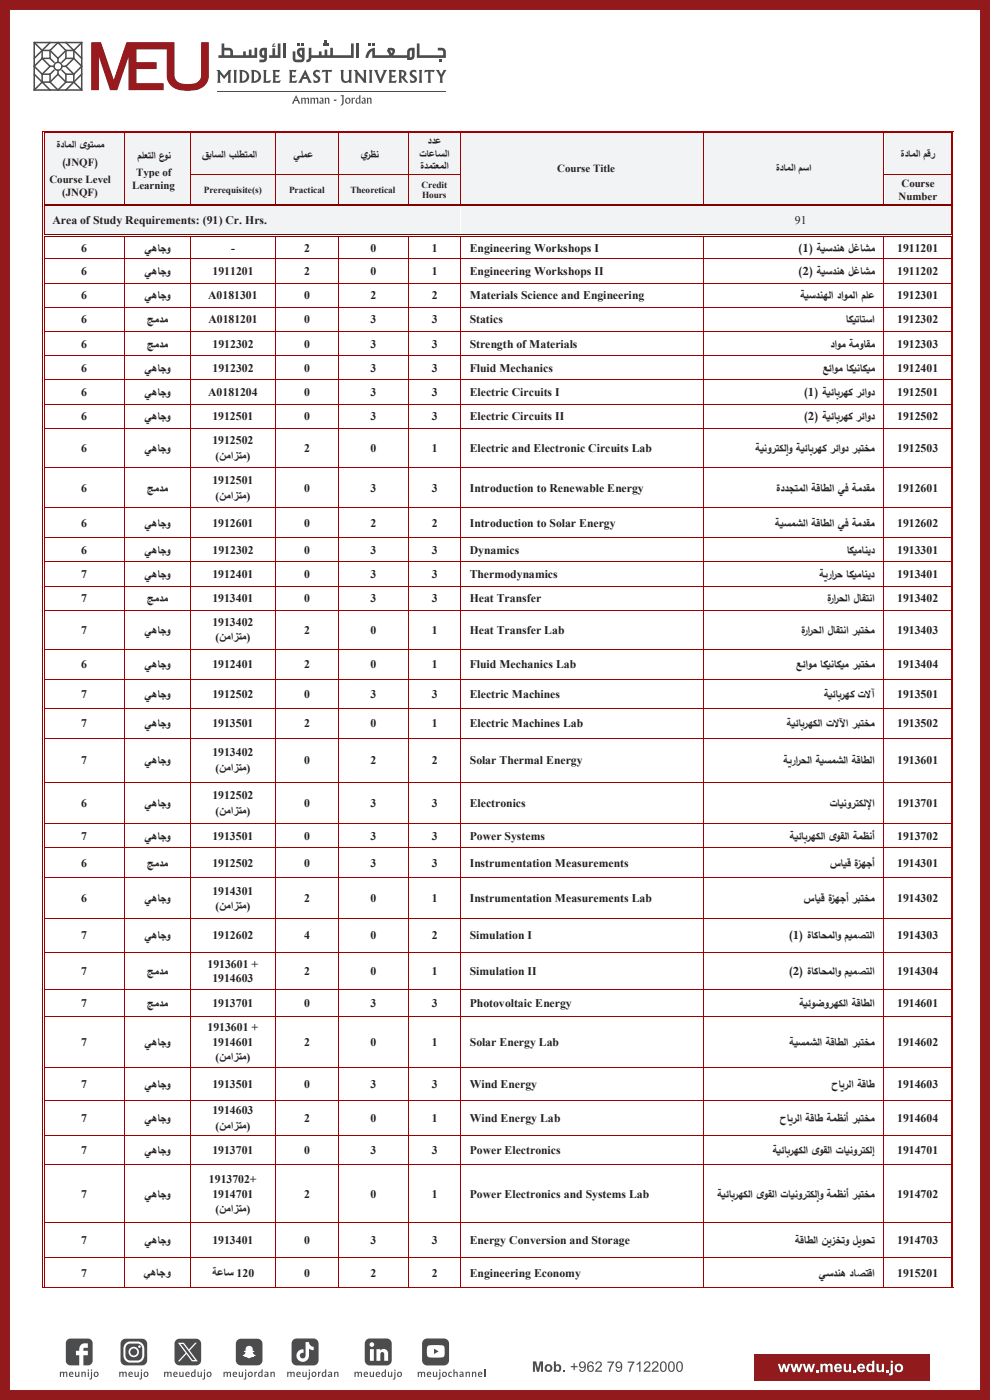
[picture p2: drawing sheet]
<svg xmlns="http://www.w3.org/2000/svg" width="210mm" height="297mm" viewBox="0 0 210 297" stroke-linecap="round" stroke-linejoin="round" font-family="sans-serif">
<defs><g id="words">
<g font-size="3.2" fill="#231f20">
<text x="8.9" y="290.1">F030, Rev. e</text>
<text x="8.9" y="293.9">Ref.: Deans' Council Session (18-2023/2024 ,) Decision No.: 01, Date: 15/02/2024</text>
</g>
<g font-size="2.5" fill="#231f20">
<text x="11.1" y="47.6">Area of Study Requirements: (91) Cr. Hrs.</text>
<text x="168.6" y="47.6">91</text>
<text x="17.2" y="53.4">6</text>
<text x="30.7" y="53.5">يهاجو</text>
<text x="49" y="53.4">-</text>
<text x="64.5" y="53.4">2</text>
<text x="78.6" y="53.4">0</text>
<text x="91.6" y="53.4">1</text>
<text x="99.6" y="53.4">Engineering Workshops I</text>
<text x="169.4" y="53.5">(1) ةيسدنه لغاشم</text>
<text x="190.3" y="53.4">1911201</text>
<text x="17.2" y="58.3">6</text>
<text x="30.7" y="58.3">يهاجو</text>
<text x="45.1" y="58.3">1911201</text>
<text x="64.5" y="58.3">2</text>
<text x="78.6" y="58.3">0</text>
<text x="91.6" y="58.3">1</text>
<text x="99.6" y="58.3">Engineering Workshops II</text>
<text x="169.4" y="58.3">(2) ةيسدنه لغاشم</text>
<text x="190.3" y="58.3">1911202</text>
<text x="17.2" y="63.5">6</text>
<text x="30.7" y="63.5">يهاجو</text>
<text x="44.2" y="63.5">A0181301</text>
<text x="64.5" y="63.5">0</text>
<text x="78.6" y="63.5">2</text>
<text x="91.6" y="63.5">2</text>
<text x="99.6" y="63.5">Materials Science and Engineering</text>
<text x="169.7" y="63.5">ةيسدنهلا داوملا ملع</text>
<text x="190.3" y="63.5">1912301</text>
<text x="17.2" y="68.6">6</text>
<text x="31.2" y="68.6">جمدم</text>
<text x="44.2" y="68.6">A0181201</text>
<text x="64.5" y="68.6">0</text>
<text x="78.6" y="68.6">3</text>
<text x="91.6" y="68.6">3</text>
<text x="99.6" y="68.6">Statics</text>
<text x="179.4" y="68.6">اكيتاتسا</text>
<text x="190.3" y="68.6">1912302</text>
<text x="17.2" y="73.7">6</text>
<text x="31.2" y="73.7">جمدم</text>
<text x="45.1" y="73.7">1912302</text>
<text x="64.5" y="73.7">0</text>
<text x="78.6" y="73.7">3</text>
<text x="91.6" y="73.7">3</text>
<text x="99.6" y="73.7">Strength of Materials</text>
<text x="176.1" y="73.7">داوم ةمواقم</text>
<text x="190.3" y="73.7">1912303</text>
<text x="17.2" y="78.9">6</text>
<text x="30.7" y="78.9">يهاجو</text>
<text x="45.1" y="78.9">1912302</text>
<text x="64.5" y="78.9">0</text>
<text x="78.6" y="78.9">3</text>
<text x="91.6" y="78.9">3</text>
<text x="99.6" y="78.9">Fluid Mechanics</text>
<text x="174.5" y="78.9">عئاوم اكيناكيم</text>
<text x="190.3" y="78.9">1912401</text>
<text x="17.2" y="84">6</text>
<text x="17.2" y="89.1">6</text>
<text x="30.7" y="84">يهاجو</text>
<text x="30.7" y="89.1">يهاجو</text>
<text x="44.2" y="84">A0181204</text>
<text x="45.1" y="89.1">1912501</text>
<text x="64.5" y="84">0</text>
<text x="64.5" y="89.1">0</text>
<text x="78.6" y="84">3</text>
<text x="78.6" y="89.1">3</text>
<text x="91.6" y="84">3</text>
<text x="91.6" y="89.1">3</text>
<text x="99.6" y="84">Electric Circuits I</text>
<text x="99.6" y="89.1">Electric Circuits II</text>
<text x="170.6" y="84">(1) ةيئابرهك رئاود</text>
<text x="170.6" y="89.1">(2) ةيئابرهك رئاود</text>
<text x="190.3" y="84">1912501</text>
<text x="190.3" y="89.1">1912502</text>
<text x="17.2" y="95.9">6</text>
<text x="30.7" y="95.9">يهاجو</text>
<text x="45.1" y="94.3">1912502</text>
<text x="64.5" y="95.9">2</text>
<text x="78.6" y="95.9">0</text>
<text x="91.6" y="95.9">1</text>
<text x="99.6" y="95.9">Electric and Electronic Circuits Lab</text>
<text x="160.2" y="95.9">ةينورتكلإو ةيئابرهك رئاود ربتخم</text>
<text x="190.3" y="95.9">1912503</text>
<text x="45.7" y="97.5">(نمازتم)</text>
<text x="17.2" y="104.4">6</text>
<text x="31.2" y="104.4">جمدم</text>
<text x="45.1" y="102.7">1912501</text>
<text x="45.7" y="106">(نمازتم)</text>
<text x="64.5" y="104.4">0</text>
<text x="78.6" y="104.4">3</text>
<text x="91.6" y="104.4">3</text>
<text x="99.6" y="104.4">Introduction to Renewable Energy</text>
<text x="164.6" y="104.4">ةددجتملا ةقاطلا يف ةمدقم</text>
<text x="190.3" y="104.4">1912601</text>
<text x="17.2" y="111.8">6</text>
<text x="30.7" y="111.8">يهاجو</text>
<text x="45.1" y="111.8">1912601</text>
<text x="64.5" y="111.8">0</text>
<text x="78.6" y="111.8">2</text>
<text x="91.6" y="111.8">2</text>
<text x="99.6" y="111.8">Introduction to Solar Energy</text>
<text x="164.4" y="111.8">ةيسمشلا ةقاطلا يف ةمدقم</text>
<text x="190.3" y="111.8">1912602</text>
<text x="17.2" y="117.5">6</text>
<text x="30.7" y="117.5">يهاجو</text>
<text x="45.1" y="117.5">1912302</text>
<text x="64.5" y="117.5">0</text>
<text x="78.6" y="117.5">3</text>
<text x="91.6" y="117.5">3</text>
<text x="99.6" y="117.5">Dynamics</text>
<text x="179.5" y="117.5">اكيمانيد</text>
<text x="190.3" y="117.5">1913301</text>
<text x="17.2" y="122.6">7</text>
<text x="30.7" y="122.6">يهاجو</text>
<text x="45.1" y="122.6">1912401</text>
<text x="64.5" y="122.6">0</text>
<text x="78.6" y="122.6">3</text>
<text x="91.6" y="122.6">3</text>
<text x="99.6" y="122.6">Thermodynamics</text>
<text x="173.8" y="122.6">ةيررح اكيمانيد</text>
<text x="176.3" y="122.6">ا</text>
<text x="190.3" y="122.6">1913401</text>
<text x="17.2" y="127.8">7</text>
<text x="31.2" y="127.8">جمدم</text>
<text x="45.1" y="127.8">1913401</text>
<text x="64.5" y="127.8">0</text>
<text x="78.6" y="127.8">3</text>
<text x="91.6" y="127.8">3</text>
<text x="99.6" y="127.8">Heat Transfer</text>
<text x="175.4" y="127.8">ةررحلا لاقتنا</text>
<text x="176.8" y="127.8">ا</text>
<text x="190.3" y="127.8">1913402</text>
<text x="17.2" y="134.4">7</text>
<text x="30.7" y="134.4">يهاجو</text>
<text x="45.1" y="132.8">1913402</text>
<text x="45.7" y="136.1">(نمازتم)</text>
<text x="64.5" y="134.4">2</text>
<text x="78.6" y="134.4">0</text>
<text x="91.6" y="134.4">1</text>
<text x="99.6" y="134.4">Heat Transfer Lab</text>
<text x="169.9" y="134.4">ةررحلا لاقتنا ربتخم</text>
<text x="171.2" y="134.4">ا</text>
<text x="190.3" y="134.4">1913403</text>
<text x="17.2" y="141.8">6</text>
<text x="30.7" y="141.8">يهاجو</text>
<text x="45.1" y="141.8">1912401</text>
<text x="64.5" y="141.8">2</text>
<text x="78.6" y="141.8">0</text>
<text x="91.6" y="141.8">1</text>
<text x="99.6" y="141.8">Fluid Mechanics Lab</text>
<text x="168.9" y="141.8">عئاوم اكيناكيم ربتخم</text>
<text x="190.3" y="141.8">1913404</text>
<text x="17.2" y="148.1">7</text>
<text x="30.7" y="148.1">يهاجو</text>
<text x="45.1" y="148.1">1912502</text>
<text x="64.5" y="148.1">0</text>
<text x="78.6" y="148.1">3</text>
<text x="91.6" y="148.1">3</text>
<text x="99.6" y="148.1">Electric Machines</text>
<text x="174.7" y="148.1">ةيئابرهك تاآ</text>
<text x="183.5" y="148.1">ل</text>
<text x="190.3" y="148.1">1913501</text>
<text x="17.2" y="154.3">7</text>
<text x="30.7" y="154.3">يهاجو</text>
<text x="45.1" y="154.3">1913501</text>
<text x="64.5" y="154.3">2</text>
<text x="78.6" y="154.3">0</text>
<text x="91.6" y="154.3">1</text>
<text x="99.6" y="154.3">Electric Machines Lab</text>
<text x="166.9" y="154.3">ةيئابرهكلا تاآا ربتخم</text>
<text x="176.8" y="154.3">لل</text>
<text x="190.3" y="154.3">1913502</text>
<text x="45.1" y="160.5">1913402</text>
<text x="17.2" y="162.1">7</text>
<text x="30.7" y="162.1">يهاجو</text>
<text x="45.7" y="163.7">(نمازتم)</text>
<text x="64.5" y="162.1">0</text>
<text x="78.6" y="162.1">2</text>
<text x="91.6" y="162.1">2</text>
<text x="99.6" y="162.1">Solar Thermal Energy</text>
<text x="166.1" y="162.1">ةيررحلا ةيسمشلا ةقاطلا</text>
<text x="168.7" y="162.1">ا</text>
<text x="190.3" y="162.1">1913601</text>
<text x="17.2" y="171.2">6</text>
<text x="30.7" y="171.2">يهاجو</text>
<text x="45.1" y="169.6">1912502</text>
<text x="45.7" y="172.8">(نمازتم)</text>
<text x="64.5" y="171.2">0</text>
<text x="78.6" y="171.2">3</text>
<text x="91.6" y="171.2">3</text>
<text x="99.6" y="171.2">Electronics</text>
<text x="175.9" y="171.2">تاينورتكلإا</text>
<text x="183.7" y="171.2">ل</text>
<text x="190.3" y="171.2">1913701</text>
<text x="17.2" y="178.2">7</text>
<text x="30.7" y="178.2">يهاجو</text>
<text x="45.1" y="178.2">1913501</text>
<text x="64.5" y="178.2">0</text>
<text x="78.6" y="178.2">3</text>
<text x="91.6" y="178.2">3</text>
<text x="99.6" y="178.2">Power Systems</text>
<text x="167.5" y="178.2">ةيئابرهكلا ىوقلا ةمظنأ</text>
<text x="190.3" y="178.2">1913702</text>
<text x="17.2" y="183.9">6</text>
<text x="31.2" y="183.9">جمدم</text>
<text x="45.1" y="183.9">1912502</text>
<text x="64.5" y="183.9">0</text>
<text x="78.6" y="183.9">3</text>
<text x="91.6" y="183.9">3</text>
<text x="99.6" y="183.9">Instrumentation Measurements</text>
<text x="176" y="183.9">سايق ةزهجأ</text>
<text x="190.3" y="183.9">1914301</text>
<text x="17.2" y="191.4">6</text>
<text x="30.7" y="191.4">يهاجو</text>
<text x="45.1" y="189.8">1914301</text>
<text x="64.5" y="191.4">2</text>
<text x="78.6" y="191.4">0</text>
<text x="91.6" y="191.4">1</text>
<text x="99.6" y="191.4">Instrumentation Measurements Lab</text>
<text x="170.4" y="191.4">سايق ةزهجأ ربتخم</text>
<text x="190.3" y="191.4">1914302</text>
<text x="45.7" y="193.1">(نمازتم)</text>
<text x="17.2" y="199.3">7</text>
<text x="30.7" y="199.3">يهاجو</text>
<text x="45.1" y="199.3">1912602</text>
<text x="64.5" y="199.3">4</text>
<text x="78.6" y="199.3">0</text>
<text x="91.6" y="199.3">2</text>
<text x="99.6" y="199.3">Simulation I</text>
<text x="167.4" y="199.3">(1) ةاكاحملاو ميمصتلا</text>
<text x="190.3" y="199.3">1914303</text>
<text x="17.2" y="206.8">7</text>
<text x="31.2" y="206.8">جمدم</text>
<text x="44" y="205.3">1913601 +</text>
<text x="45.1" y="208.3">1914603</text>
<text x="64.5" y="206.8">2</text>
<text x="78.6" y="206.8">0</text>
<text x="91.6" y="206.8">1</text>
<text x="99.6" y="206.8">Simulation II</text>
<text x="167.4" y="206.8">(2) ةاكاحملاو ميمصتلا</text>
<text x="190.3" y="206.8">1914304</text>
<text x="17.2" y="213.6">7</text>
<text x="31.2" y="213.6">جمدم</text>
<text x="45.1" y="213.6">1913701</text>
<text x="64.5" y="213.6">0</text>
<text x="78.6" y="213.6">3</text>
<text x="91.6" y="213.6">3</text>
<text x="99.6" y="213.6">Photovoltaic Energy</text>
<text x="169.5" y="213.6">ةيئوضورهكلا ةقاطلا</text>
<text x="190.3" y="213.6">1914601</text>
<text x="17.2" y="221.9">7</text>
<text x="30.7" y="221.9">يهاجو</text>
<text x="44" y="218.7">1913601 +</text>
<text x="45.1" y="222">1914601</text>
<text x="64.5" y="221.9">2</text>
<text x="78.6" y="221.9">0</text>
<text x="91.6" y="221.9">1</text>
<text x="99.6" y="221.9">Solar Energy Lab</text>
<text x="167.4" y="221.9">ةيسمشلا ةقاطلا ربتخم</text>
<text x="190.3" y="221.9">1914602</text>
<text x="45.7" y="225.2">(نمازتم)</text>
<text x="17.2" y="230.8">7</text>
<text x="30.7" y="230.8">يهاجو</text>
<text x="45.1" y="230.8">1913501</text>
<text x="64.5" y="230.8">0</text>
<text x="78.6" y="230.8">3</text>
<text x="91.6" y="230.8">3</text>
<text x="99.6" y="230.8">Wind Energy</text>
<text x="176.4" y="230.8">حايرلا ةقاط</text>
<text x="190.3" y="230.8">1914603</text>
<text x="17.2" y="238">7</text>
<text x="30.7" y="238">يهاجو</text>
<text x="45.1" y="236.4">1914603</text>
<text x="45.7" y="239.6">(نمازتم)</text>
<text x="64.5" y="238">2</text>
<text x="78.6" y="238">0</text>
<text x="91.6" y="238">1</text>
<text x="99.6" y="238">Wind Energy Lab</text>
<text x="165.4" y="238">حايرلا ةقاط ةمظنأ ربتخم</text>
<text x="190.3" y="238">1914604</text>
<text x="17.2" y="244.9">7</text>
<text x="30.7" y="244.9">يهاجو</text>
<text x="45.1" y="244.9">1913701</text>
<text x="64.5" y="244.9">0</text>
<text x="78.6" y="244.9">3</text>
<text x="91.6" y="244.9">3</text>
<text x="99.6" y="244.9">Power Electronics</text>
<text x="163.8" y="244.9">ةيئابرهكلا ىوقلا تاينورتكلإ</text>
<text x="190.3" y="244.9">1914701</text>
<text x="44.3" y="250.9">1913702+</text>
<text x="17.2" y="254.1">7</text>
<text x="30.7" y="254.1">يهاجو</text>
<text x="45.1" y="254.1">1914701</text>
<text x="45.7" y="257.4">(نمازتم)</text>
<text x="64.5" y="254.1">2</text>
<text x="78.6" y="254.1">0</text>
<text x="91.6" y="254.1">1</text>
<text x="99.6" y="254.1">Power Electronics and Systems Lab</text>
<text x="152.1" y="254.1">ةيئابرهكلا ىوقلا تاينورتكلإو ةمظنأ ربتخم</text>
<text x="190.3" y="254.1">1914702</text>
<text x="17.2" y="264">7</text>
<text x="30.7" y="264">يهاجو</text>
<text x="45.1" y="264">1913401</text>
<text x="64.5" y="264">0</text>
<text x="78.6" y="264">3</text>
<text x="91.6" y="264">3</text>
<text x="99.6" y="264">Energy Conversion and Storage</text>
<text x="168.6" y="264">ةقاطلا نيزختو ليوحت</text>
<text x="190.3" y="264">1914703</text>
<text x="17.2" y="270.8">7</text>
<text x="30.5" y="270.8">يهاجو</text>
<text x="45.1" y="270.8">ةعاس 120</text>
<text x="64.5" y="270.8">0</text>
<text x="78.6" y="270.8">2</text>
<text x="91.6" y="270.8">2</text>
<text x="99.6" y="270.8">Engineering Economy</text>
<text x="173.7" y="270.8">يسدنه داصتقا</text>
<text x="190.3" y="270.8">1915201</text>
</g>
<g font-size="2.3" fill="#231f20">
<text x="11.9" y="31.4">ةداملا ىوتسم</text>
<text x="13.2" y="35.2">)JNQF)</text>
<text x="29.1" y="33.7">ملعتلا عون</text>
<text x="42.8" y="33.4">قباسلا بلطتملا</text>
<text x="62.3" y="33.4">يلمع</text>
<text x="76.5" y="33.2">يرظن</text>
<text x="89" y="33.5">تاعاسلا</text>
<text x="90.8" y="30.8">ددع</text>
<text x="191.1" y="33.4">ةداملا مقر</text>
<text x="10.5" y="38.9">Course Level</text>
<text x="13.2" y="41.5">(JNQF(</text>
<text x="28" y="40">Learning</text>
<text x="28.9" y="37.3">Type of</text>
<text x="89.2" y="36.2">ةدمتعملا</text>
<text x="118.2" y="36.6">Course Title</text>
<text x="164.7" y="36.6">ةداملا مسا</text>
<text x="191.2" y="39.7">Course</text>
<text x="190.6" y="42.4">Number</text>
</g>
<g font-size="2" fill="#231f20">
<text x="43.3" y="40.9">Prerequisite(s)</text>
<text x="61.3" y="40.9">Practical</text>
<text x="74.3" y="40.9">Theoretical</text>
<text x="89.4" y="39.8">Credit</text>
<text x="89.5" y="42.1">Hours</text>
</g>
</g></defs>
<path d="M160 287.3h37.3v5.5h-37.3z" fill="#911a1c"/>
<g fill="#fff">
<path d="M165 289.3h.5l.3 1.2 .3-1.2h.4l.3 1.2 .4-1.2h.4l-.5 1.8h-.5l-.3-1.1-.3 1.1h-.4z"/>
<path d="M167.6 289.3h.5l.3 1.2 .3-1.2h.5l.3 1.2 .3-1.2h.5l-.6 1.8h-.5l-.3-1.1-.3 1.1h-.4z"/>
<path d="M170.3 289.3h.4l.3 1.2 .4-1.2h.4l.3 1.2 .3-1.2h.5l-.6 1.8h-.4l-.3-1.1-.3 1.1h-.5z"/>
<path d="M173.1 290.6h.5v.5h-.5z"/>
<path d="M174 289.3h.5v.3l.3-.3h.4l.3 .3a.6 .6 0 0 1 .7-.3 .6 .6 0 0 1 .4 .7v1.1h-.4l-.1-1.2a.3 .3 0 0 0-.3-.2 .3 .3 0 0 0-.2 .3v1.1h-.5v-1.2a.3 .3 0 0 0-.4-.3 .3 .3 0 0 0-.2 .4v1.1h-.5z"/>
<path d="M179 289.3h.4v.8a.38 .38 0 0 0 .2 .7 .38 .38 0 0 0 .5-.5v-1h.5v1.8h-.5v-.3a.63 .63 0 0 1-.7 .3 .63 .63 0 0 1-.4-.7z"/>
<path d="M181 290.6h.5v.5h-.5z"/>
<path d="M185.9 289.3h.5v.8a.38 .38 0 0 0 .2 .7 .38 .38 0 0 0 .4-.5v-1h.5v1.8h-.4v-.3a.63 .63 0 0 1-.8 .3 .63 .63 0 0 1-.4-.7z"/>
<path d="M188 290.6h.5v.5h-.5z"/>
<path d="M177.2 289.5a.84 .84 0 0 1 1-.1 .84 .84 0 0 1 .4 .9h-1.2a.35 .35 0 0 0 .3 .5 .35 .35 0 0 0 .4-.3l.5 .1a.9 .9 0 0 1-1.4 .3 .9 .9 0 0 1 0-1.4zM177.5 289.8l-.1 .3h.7l-.2-.4z"/>
<path d="M182.1 289.5a.84 .84 0 0 1 1-.1 .84 .84 0 0 1 .4 .9h-1.2a.35 .35 0 0 0 .3 .5 .35 .35 0 0 0 .4-.3l.5 .1a.9 .9 0 0 1-1.4 .3 .9 .9 0 0 1 0-1.4zM182.4 289.8l-.1 .3h.7l-.2-.4z"/>
<path d="M184 289.5l.5-.2 .5 .2v-.8h.5v2.4h-.5v-.3a.78 .78 0 0 1-1 .2 .78 .78 0 0 1-.2-1.1zM184.3 289.8a.51 .51 0 0 0-.1 .7 .51 .51 0 0 0 .7 .1 .51 .51 0 0 0 .1-.7 .51 .51 0 0 0-.7-.1z"/>
<path d="M188.9 289.3h.5v1.7a.59 .59 0 0 1-.2 .7 .59 .59 0 0 1-.7 0l.1-.3 .3-.1zM188.9 288.7h.5v.4h-.5z"/>
<path d="M189.8 290.2a.92 .92 0 0 1 1.8 0 .92 .92 0 0 1-1.8 0zM190.4 289.8a.49 .49 0 0 0-.1 .8 .49 .49 0 0 0 .8-.2l-.1-.6-.3-.1z"/>
</g>
<path d="M.2 .2h209.6v296.6h-209.6z" fill="none" stroke="#921a1d" stroke-width="3.9" stroke-linecap="butt"/>
<g fill="#4b4c4d">
<path d="M14.2 284.3l.7-.3h3.8a.98 .98 0 0 1 .9 .9v3.8a.98 .98 0 0 1-.9 1h-1v-2.2h.9v-.9h-.9v-.4l.2-.3h.7v-.9a1.38 1.38 0 0 0-1.7 .8l-.1 .8h-.7v.9h.7v2.2h-1.9a.98 .98 0 0 1-.9-1v-3.8z"/>
<path d="M88.6 291h.2v.2l.4-.2 .3 .2 .2-.2h.3l.2 1.1h-.2v-.7l-.2-.2-.3 .2v.7h-.2v-.7l-.2-.2-.2 .2-.1 .7h-.2z"/>
<path d="M91.8 291h.3v.7l.1 .2 .3-.2v-.7h.2v1.1h-.2v-.2l-.3 .2-.3-.1z"/>
<path d="M95.2 291.2l.5-.2 .1 .2a.36 .36 0 0 0-.5 .4 .36 .36 0 0 0 .5 .3l.1 .2a.57 .57 0 0 1-.8-.2 .57 .57 0 0 1 .1-.7z"/>
<path d="M96.2 290.5h.2v.7l.4-.2 .3 .2v.9h-.2v-.7l-.2-.2-.3 .2v.7h-.2z"/>
<path d="M98.8 291h.2v.2l.4-.2 .2 .2 .1 .9h-.3v-.7l-.1-.2-.3 .2v.7h-.2z"/>
<path d="M100.1 291h.2v.2l.4-.2 .3 .2v.9h-.2v-.7l-.2-.2-.2 .2-.1 .7h-.2z"/>
<path d="M102.7 290.5h.2v1.6h-.2z"/>
<path d="M92.1 286.1l1 .6-1 .6z"/>
<path d="M12.7 291h.2v.2l.4-.2 .3 .2 .2-.2h.3l.2 1.1h-.2v-.7l-.2-.2-.3 .2v.7h-.2v-.7l-.2-.2-.2 .2-.1 .7h-.2z"/>
<path d="M15.9 291h.3v.7l.1 .2 .3-.2v-.7h.2v1.1h-.2v-.2l-.4 .2-.2-.1z"/>
<path d="M17.3 291h.2v.2l.4-.2 .3 .1v1h-.2v-.7l-.2-.2-.3 .2v.7h-.2z"/>
<path d="M75.2 291h.2v.2l.4-.2 .3 .2 .2-.2h.3l.2 1.1h-.3v-.7l-.1-.2-.3 .2v.7h-.2v-.7l-.2-.2-.2 .2-.1 .7h-.2z"/>
<path d="M78.4 291h.3v.7l.1 .2 .3-.2v-.7h.2v1.1h-.2v-.2l-.4 .2-.2-.1z"/>
<path d="M82.3 291h.2v.7l.2 .2 .3-.2v-.7h.2v1.1h-.2v-.2l-.4 .2-.3-.1z"/>
<path d="M60.9 291h.2v.2l.4-.2 .3 .2 .2-.2h.4l.1 1.1h-.2v-.7l-.2-.2-.2 .2-.1 .7h-.2v-.7l-.2-.2-.2 .2v.7h-.3z"/>
<path d="M64.1 291h.3v.7l.1 .2 .3-.2v-.7h.3v1.1h-.3l.1-.2-.4 .2-.3-.1z"/>
<path d="M67.5 291h.2v.3l.3-.3v.2l-.3 .2v.7h-.2z"/>
<path d="M70.9 291h.2v.2l.4-.2 .3 .2v.9h-.2v-.7l-.2-.2-.3 .2v.7h-.2z"/>
<path d="M47.4 291h.2v.2l.4-.2 .3 .2 .2-.2h.4l.1 1.1h-.2v-.7l-.2-.2-.3 .2v.7h-.2v-.7l-.2-.2-.2 .2v.7h-.3z"/>
<path d="M50.6 291h.3v.7l.1 .2 .3-.2v-.7h.3v1.1h-.3v-.2l-.3 .2-.3-.1z"/>
<path d="M54 291h.2v.3l.3-.3v.2l-.3 .2v.7h-.2z"/>
<path d="M57.4 291h.2v.2l.4-.2 .3 .2v.9h-.2v-.7l-.2-.2-.3 .2v.7h-.2z"/>
<path d="M34.8 291h.2v.2l.4-.2 .3 .2 .2-.2h.3l.2 1.1h-.2v-.7l-.2-.2-.3 .2v.7h-.2v-.7l-.2-.2-.2 .2-.1 .7h-.2z"/>
<path d="M38 291h.3v.7l.1 .2 .3-.2v-.7h.3v1.1h-.3v-.2l-.3 .2-.3-.1z"/>
<path d="M41.9 291h.2v.7l.2 .2 .3-.2v-.7h.2v1.1h-.2v-.2l-.4 .2-.3-.1z"/>
<path d="M25.3 291h.2v.2l.4-.2 .3 .2 .2-.2h.3l.2 1.1h-.3v-.7l-.1-.2-.3 .2v.7h-.2v-.7l-.2-.2-.2 .2-.1 .7h-.2z"/>
<path d="M28.5 291h.2v.7l.2 .2 .3-.2v-.7h.2v1.1h-.2v-.2l-.4 .2-.2-.1z"/>
<path d="M38.3 285.1h.6l2.5 3.4h-.6z"/>
<path d="M27 285.2l-.2 .3a3.9 3.9 0 0 0-.1 2.4 .98 .98 0 0 0 .9 .7h1.6a1.02 1.02 0 0 0 1-1.1v-1.4a1.05 1.05 0 0 0-1-1.1h-1.6zM27.3 286.8a1.11 1.11 0 0 1 2.2 0 1.11 1.11 0 0 1-2.2 0zM29.3 285.7a.3 .3 0 0 1 .6 0 .3 .3 0 0 1-.6 0z"/>
<path d="M25.8 284.4l-.2 .7v3.5a1.06 1.06 0 0 0 1 1.1h3.6a1.06 1.06 0 0 0 1-1.1v-3.5a1.06 1.06 0 0 0-1-1.1h-3.6zM26.7 284.9a3.7 3.7 0 0 1 3.3 0 3.2 3.2 0 0 1 0 3.9 3.7 3.7 0 0 1-3.3 0 3.2 3.2 0 0 1 0-3.9z"/>
<path d="M50.2 284.4l-.2 .7v3.5a1.06 1.06 0 0 0 1.1 1.1h3.5a1.06 1.06 0 0 0 1.1-1.1v-3.5a1.06 1.06 0 0 0-1.1-1.1h-3.5zM52.3 285.8a.82 .82 0 0 1 1-.2 .82 .82 0 0 1 .3 1l.4 .1-.4 .2 .2 .4 .4 .2v.1a2.3 2.3 0 0 1-2.3 .2l-.4-.3a.61 .61 0 0 0 .5-.7l-.3-.1 .4-.1z"/>
<path d="M90.7 291.2a.46 .46 0 0 1 .6-.2 .46 .46 0 0 1 .2 .6h-.7a.38 .38 0 0 0 .2 .4 .38 .38 0 0 0 .4-.1v.2a.6 .6 0 0 1-.8-.1 .6 .6 0 0 1 .1-.8zM90.9 291.2l-.1 .2h.4l-.1-.2z"/>
<path d="M93.2 291h.2v1.2a.4 .4 0 0 1-.5 .5v-.3h.3zM93.2 290.7a.15 .15 0 0 1 .3 0 .15 .15 0 0 1-.3 0z"/>
<path d="M93.8 291.5a.55 .55 0 0 1 1.1 0 .55 .55 0 0 1-1.1 0zM94.1 291.3l-.1 .5 .3 .1a.34 .34 0 0 0 .2-.4 .34 .34 0 0 0-.4-.2z"/>
<path d="M97.5 291.1h.7l.1 1h-.2v-.2a.36 .36 0 0 1-.4 .2 .36 .36 0 0 1-.3-.4 .36 .36 0 0 1 .5-.2h.2l-.1-.3-.5 .1zM97.7 291.7v.2a.25 .25 0 0 0 .3 0 .25 .25 0 0 0 .1-.3z"/>
<path d="M101.5 291.2a.46 .46 0 0 1 .6-.2 .46 .46 0 0 1 .2 .6h-.7a.38 .38 0 0 0 .2 .4 .38 .38 0 0 0 .4-.1l.1 .2a.6 .6 0 0 1-.8-.1 .6 .6 0 0 1 0-.8zM101.7 291.2l-.1 .2h.5l-.1-.2z"/>
<path d="M89.7 284.4l-.2 .6v3.6a1.07 1.07 0 0 0 1.1 1.1h3.6a1.07 1.07 0 0 0 1.1-1.1v-3.6a1.07 1.07 0 0 0-1.1-1h-3.6zM90.7 285.6l.4-.2h1.6a1.41 1.41 0 0 1 1.6 .5v1.3a.76 .76 0 0 1-1 .8h-1.4a.98 .98 0 0 1-1.4-1z"/>
<path d="M62.1 284.4l-.2 .6v3.6a1.07 1.07 0 0 0 1 1.1h3.6a1.07 1.07 0 0 0 1.1-1.1v-3.6a1.07 1.07 0 0 0-1.1-1h-3.6zM64.8 284.7h.7l.3 .7 .7 .3v.7l-1-.2a2.5 2.5 0 0 1-.3 2.3 1.33 1.33 0 0 1-2.2-.5 1.33 1.33 0 0 1 1.4-1.7v.7a.61 .61 0 0 0-.8 .5 .61 .61 0 0 0 .6 .7 .61 .61 0 0 0 .6-.7z"/>
<path d="M77.6 284.4l-.2 .6v3.6a1.07 1.07 0 0 0 1 1.1h3.6a1.07 1.07 0 0 0 1.1-1.1v-3.6a1.07 1.07 0 0 0-1.1-1h-3.6zM78.4 285.2a.5 .5 0 0 1 1 0 .5 .5 0 0 1-1 0zM78.5 286.2h.8v2.5h-.8zM79.9 286.2h.8v.3a.98 .98 0 0 1 1.2-.2 .98 .98 0 0 1 .4 1.2v1.2h-.8v-1.4a.41 .41 0 0 0-.4-.5 .41 .41 0 0 0-.4 .5v1.4h-.8z"/>
<path d="M14.8 291.1a.46 .46 0 0 1 .5-.1 .46 .46 0 0 1 .3 .6h-.7a.38 .38 0 0 0 .2 .3 .38 .38 0 0 0 .4 0v.2a.6 .6 0 0 1-.8-.1 .6 .6 0 0 1 .1-.9zM14.9 291.2v.2h.4l-.1-.2z"/>
<path d="M18.6 290.7a.15 .15 0 0 1 .3 0 .15 .15 0 0 1-.3 0zM18.6 291h.3v1.1h-.3z"/>
<path d="M19.3 291h.2v1.2a.4 .4 0 0 1-.5 .4v-.2l.3-.1zM19.3 290.7a.15 .15 0 0 1 .3 0 .15 .15 0 0 1-.3 0z"/>
<path d="M19.9 291.5a.55 .55 0 0 1 1.1 0 .55 .55 0 0 1-1.1 0zM20.2 291.3l-.1 .5 .3 .1a.34 .34 0 0 0 .3-.4 .34 .34 0 0 0-.5-.2z"/>
<path d="M77.3 291.2a.46 .46 0 0 1 .5-.2 .46 .46 0 0 1 .3 .6h-.7a.38 .38 0 0 0 .2 .4 .38 .38 0 0 0 .4-.1v.2a.6 .6 0 0 1-.8-.1 .6 .6 0 0 1 .1-.8zM77.4 291.2v.2h.4l-.1-.2z"/>
<path d="M79.8 291.2a.46 .46 0 0 1 .6-.2 .46 .46 0 0 1 .2 .6h-.7a.38 .38 0 0 0 .2 .4 .38 .38 0 0 0 .5-.1v.2a.6 .6 0 0 1-.8-.1 .6 .6 0 0 1 0-.8zM80 291.2l-.1 .2h.5l-.1-.2z"/>
<path d="M81.6 290.5h.3v1.6h-.3l.1-.2a.47 .47 0 0 1-.8 .1 .47 .47 0 0 1 .1-.7l.2-.2 .4-.1zM81.3 291.2l-.2 .4 .3 .3 .2-.2v-.5z"/>
<path d="M83.7 291h.2v1.2a.4 .4 0 0 1-.6 .5v-.3h.3zM83.6 290.7a.15 .15 0 0 1 .3 0 .15 .15 0 0 1-.3 0z"/>
<path d="M84.2 291.5a.55 .55 0 0 1 1.1 0 .55 .55 0 0 1-1.1 0zM84.5 291.3v.5l.2 .1a.34 .34 0 0 0 .3-.4 .34 .34 0 0 0-.5-.2z"/>
<path d="M63 291.2a.46 .46 0 0 1 .6-.2 .46 .46 0 0 1 .2 .6h-.7a.38 .38 0 0 0 .2 .4 .38 .38 0 0 0 .4-.1l.1 .2a.6 .6 0 0 1-.8-.1 .6 .6 0 0 1 0-.8zM63.2 291.2l-.1 .2h.5l-.2-.2z"/>
<path d="M65.5 291h.2v1.2a.4 .4 0 0 1-.5 .5v-.3h.3zM65.5 290.7a.15 .15 0 0 1 .3 0 .15 .15 0 0 1-.3 0z"/>
<path d="M66.1 291.5a.55 .55 0 0 1 1.1 0 .55 .55 0 0 1-1.1 0zM66.4 291.3l-.1 .5 .3 .1a.34 .34 0 0 0 .3-.4 .34 .34 0 0 0-.5-.2z"/>
<path d="M69 290.5h.2v1.6h-.2v-.2a.47 .47 0 0 1-.7 .1 .47 .47 0 0 1 0-.7l.2-.2 .5-.1zM68.6 291.2l-.1 .4 .2 .3 .3-.2v-.5z"/>
<path d="M69.6 291.1h.8l.1 1h-.3v-.2a.36 .36 0 0 1-.4 .2 .36 .36 0 0 1-.2-.4 .36 .36 0 0 1 .4-.2h.2v-.3l-.5 .1zM69.8 291.7v.2a.25 .25 0 0 0 .3 0 .25 .25 0 0 0 .1-.3z"/>
<path d="M49.5 291.2a.46 .46 0 0 1 .6-.2 .46 .46 0 0 1 .2 .6h-.7a.38 .38 0 0 0 .2 .4 .38 .38 0 0 0 .4-.1l.1 .2a.6 .6 0 0 1-.8-.1 .6 .6 0 0 1 0-.8zM49.7 291.2l-.1 .2h.5l-.2-.2z"/>
<path d="M52 291h.2v1.2a.4 .4 0 0 1-.5 .5v-.3h.3zM52 290.7a.15 .15 0 0 1 .3 0 .15 .15 0 0 1-.3 0z"/>
<path d="M52.6 291.5a.55 .55 0 0 1 1.1 0 .55 .55 0 0 1-1.1 0zM52.9 291.3l-.1 .5 .3 .1a.34 .34 0 0 0 .3-.4 .34 .34 0 0 0-.5-.2z"/>
<path d="M55.5 290.5h.2v1.6h-.2v-.2a.47 .47 0 0 1-.7 .1 .47 .47 0 0 1 0-.7l.2-.2 .5-.1zM55.1 291.2l-.1 .4 .2 .3 .3-.2v-.5z"/>
<path d="M56.1 291.1h.7l.1 1h-.2v-.2a.36 .36 0 0 1-.4 .2 .36 .36 0 0 1-.3-.4 .36 .36 0 0 1 .5-.2h.2v-.3l-.5 .1zM56.3 291.7v.2a.25 .25 0 0 0 .3 0 .25 .25 0 0 0 .1-.3z"/>
<path d="M36.9 291.2a.46 .46 0 0 1 .6-.2 .46 .46 0 0 1 .2 .6h-.7a.38 .38 0 0 0 .2 .4 .38 .38 0 0 0 .4-.1v.2a.6 .6 0 0 1-.8-.1 .6 .6 0 0 1 .1-.8zM37.1 291.2l-.1 .2h.4l-.1-.2z"/>
<path d="M39.4 291.2a.46 .46 0 0 1 .6-.2 .46 .46 0 0 1 .2 .6h-.7a.38 .38 0 0 0 .3 .4 .38 .38 0 0 0 .4-.1v.2a.6 .6 0 0 1-.8-.1 .6 .6 0 0 1 0-.8zM39.6 291.2l-.1 .2h.5l-.1-.2z"/>
<path d="M41.2 290.5h.3v1.6h-.3l.1-.2a.47 .47 0 0 1-.7 .1 .47 .47 0 0 1 0-.7l.2-.2 .4-.1zM40.9 291.2l-.2 .4 .3 .3 .2-.2v-.5z"/>
<path d="M43.3 291h.2v1.2a.4 .4 0 0 1-.6 .5l.1-.3h.3zM43.2 290.7a.15 .15 0 0 1 .3 0 .15 .15 0 0 1-.3 0z"/>
<path d="M43.8 291.5a.55 .55 0 0 1 1.1 0 .55 .55 0 0 1-1.1 0zM44.2 291.3l-.1 .5 .3 .1a.34 .34 0 0 0 .2-.4 .34 .34 0 0 0-.4-.2z"/>
<path d="M27.3 291.1a.46 .46 0 0 1 .6-.1 .46 .46 0 0 1 .3 .6h-.7a.38 .38 0 0 0 .2 .3 .38 .38 0 0 0 .4 0v.2a.6 .6 0 0 1-.8-.1 .6 .6 0 0 1 0-.9zM27.5 291.2v.2h.4l-.1-.2z"/>
<path d="M29.9 291h.2v1.2a.4 .4 0 0 1-.5 .4v-.2l.3-.1zM29.8 290.7a.15 .15 0 0 1 .3 0 .15 .15 0 0 1-.3 0z"/>
<path d="M30.4 291.5a.55 .55 0 0 1 1.1 0 .55 .55 0 0 1-1.1 0zM30.8 291.3l-.1 .5 .3 .1a.34 .34 0 0 0 .2-.4 .34 .34 0 0 0-.4-.2z"/>
<path d="M37.2 284.4l-.2 .7v3.5a1.06 1.06 0 0 0 1.1 1.1h3.5a1.06 1.06 0 0 0 1.1-1.1v-3.5a1.06 1.06 0 0 0-1.1-1.1h-3.5zM37.7 284.9h1.3l1.1 1.4 1.3-1.4h.4l-1.6 1.6 1.7 2.3h-1.2l-1.2-1.5-1.4 1.5h-.4l1.7-1.8z"/>
<circle cx="28.4" cy="286.8" r=".75"/>
</g>
<g fill="#4d4d4d">
<path d="M113 288.8h.7l.4 1.5 .4-1.5h.7v2.2h-.4v-1.7l-.5 1.7h-.4l-.4-1.7v1.7h-.5z"/>
<path d="M119.4 290.6h.4v.4h-.4z"/>
<path d="M121.7 289.2h.2v.6h.6v.3h-.6v.6h-.2v-.6h-.6v-.3h.6z"/>
<path d="M126.5 289a.72 .72 0 0 1 1.1 .1 .72 .72 0 0 1-.4 1.1l-.6 .6h1.1v.2h-1.5l.3-.6a1.21 1.21 0 0 0 .8-1.3h-.5l-.3 .4-.2-.1z"/>
<path d="M128.8 288.8h1.5l-.7 1.4-.2 .8h-.2l.1-.6 .6-1.3h-1.1z"/>
<path d="M133.1 288.8h1.5l-.7 1.4-.2 .8h-.3l.1-.6 .7-1.3h-1.1z"/>
<path d="M135 289.4l.9-.6v2.2h-.3v-1.7l-.6 .3z"/>
<path d="M136.8 289a.72 .72 0 0 1 1.1 .1 .72 .72 0 0 1-.4 1.1l-.6 .6h1.1v.2h-1.5l.3-.6a1.49 1.49 0 0 0 .9-1.1l-.4-.3-.3 .1-.2 .4-.2-.1z"/>
<path d="M138.5 289a.72 .72 0 0 1 1.1 .1 .72 .72 0 0 1-.4 1.1l-.6 .6h1.1v.2h-1.5l.3-.6a1.49 1.49 0 0 0 .9-1.1l-.4-.3-.3 .1-.1 .4-.3-.1z"/>
<path d="M116.1 289.9a.44 .44 0 0 0-.1 .6 .44 .44 0 0 0 .7-.1l-.1-.5-.2-.2zM115.5 290.2a.85 .85 0 0 1 1.7 0 .85 .85 0 0 1-1.7 0z"/>
<path d="M118 289.8a.47 .47 0 0 0-.1 .7 .47 .47 0 0 0 .6 .1v-.8l-.2-.1zM117.5 288.8h.4v.8a.79 .79 0 0 1 1.2 .4 .79 .79 0 0 1-.7 1.1l-.5-.3v.2h-.4z"/>
<path d="M123 289.5a.5 .5 0 0 0 1 0 .5 .5 0 0 0-1 0zM123 289a.79 .79 0 0 1 1 0 .79 .79 0 0 1 .3 .9 .82 .82 0 0 1-.3 1 .82 .82 0 0 1-1-.1l-.1-.3h.2a.46 .46 0 0 0 .6 .3 .46 .46 0 0 0 .3-.6v-.2a.7 .7 0 0 1-1 0 .7 .7 0 0 1 0-1z"/>
<path d="M124.8 290.4a.5 .5 0 0 0 1 0 .5 .5 0 0 0-1 0zM124.8 289.1a.66 .66 0 0 1 .7-.3 .66 .66 0 0 1 .4 .6h-.2a.46 .46 0 0 0-.6-.3 .46 .46 0 0 0-.3 .6v.2a.7 .7 0 0 1 1.1 .1 .7 .7 0 0 1-.3 1 .7 .7 0 0 1-1-.4v-1z"/>
<path d="M130.8 289.5a.47 .47 0 0 0 .9 0 .47 .47 0 0 0-.9 0zM130.7 289a.79 .79 0 0 1 1 0 .79 .79 0 0 1 .3 .9 .82 .82 0 0 1-.3 1 .82 .82 0 0 1-1-.1l-.1-.3h.2a.46 .46 0 0 0 .6 .3 .46 .46 0 0 0 .3-.6v-.2a.7 .7 0 0 1-1 0 .7 .7 0 0 1 0-1z"/>
<path d="M140.4 289.2a1.23 1.23 0 0 0 .3 1.6 1.14 1.14 0 0 0 0-1.8zM140.3 288.9a.79 .79 0 0 1 .9 .1 .79 .79 0 0 1 .2 .9 .79 .79 0 0 1-.7 1.2 .79 .79 0 0 1-.7-1.2l.1-.6z"/>
<path d="M142.1 289.2a1.23 1.23 0 0 0 .3 1.6 1.14 1.14 0 0 0 0-1.8zM142 288.9a.79 .79 0 0 1 .9 .1 .79 .79 0 0 1 .2 .9 .79 .79 0 0 1-.7 1.2 .79 .79 0 0 1-.7-1.2l.1-.6z"/>
<path d="M143.8 289.2a1.23 1.23 0 0 0 .3 1.6 1.14 1.14 0 0 0 0-1.8zM143.7 288.9a.79 .79 0 0 1 1 .1 .79 .79 0 0 1 .2 .9 .79 .79 0 0 1-.8 1.2 .79 .79 0 0 1-.7-1.2l.1-.6z"/>
</g>
<g fill="#4b4c4d">
<path d="M10.5 8.9h.2v.2l-3.3 3.4h-.3v-.2z"/>
<path d="M7.1 15.6h.3l3.3 3.4v.2h-.2l-3.4-3.3z"/>
<path d="M13.9 10.6l1.8-.1 .1 .2-.1 .2h-1.7z"/>
<path d="M12.2 8.9h.2l1.7 1.7v.2h-.2l-1.7-1.7z"/>
<path d="M10.5 10.6l1.7-1.7h.2v.2l-1.7 1.7h-.2z"/>
<path d="M8.8 10.6l1.8-.1 .2 .2-.2 .2h-1.7z"/>
<path d="M13.9 10.6h.2v.2l-1.7 1.7h-.2v-.2z"/>
<path d="M10.5 10.6h.2l1.7 1.7v.2h-.2l-1.7-1.7z"/>
<path d="M15.5 10.6l.3 .1v1.7l-.1 .1-.2-.1z"/>
<path d="M13.9 13.9l1.6-1.6h.3v.2l-1.7 1.7h-.2z"/>
<path d="M13.9 13.9h.2l1.7 1.7v.3h-.3l-1.6-1.7z"/>
<path d="M15.5 15.6l.3 .1v1.7l-.1 .2-.2-.2z"/>
<path d="M8.8 10.6l.3 .1v1.7l-.2 .1-.1-.1z"/>
<path d="M7.1 13.9l1.7-1.6h.3v.2l-1.7 1.7h-.3z"/>
<path d="M7.1 13.9h.3l1.7 1.7v.3h-.3l-1.7-1.7z"/>
<path d="M8.8 15.6l.3 .1v1.7l-.2 .2-.1-.2z"/>
<path d="M8.8 12.3h.3l1.6 1.6v.3h-.2l-1.7-1.7z"/>
<path d="M10.5 13.9h.2v.3l-1.6 1.7h-.3v-.3z"/>
<path d="M13.9 17.3h1.8l.1 .1-.1 .2h-1.7z"/>
<path d="M12.2 15.6h.2l1.7 1.7v.2h-.2l-1.7-1.6z"/>
<path d="M10.5 17.3l1.7-1.7h.2v.3l-1.7 1.6h-.2z"/>
<path d="M8.8 17.3h1.8l.2 .1-.2 .2h-1.7z"/>
<path d="M12.2 19l1.7-1.7h.2v.2l-1.7 1.7h-.2z"/>
<path d="M10.5 17.3h.2l1.7 1.7v.2h-.2l-1.7-1.7z"/>
<path d="M13.9 12.3l1.8-.1 .1 .2-.1 .1h-1.7z"/>
<path d="M13.9 10.6l.2 .1v1.7l-.1 .1-.2-.1z"/>
<path d="M10.5 10.6l.3 .1v1.7l-.2 .1-.1-.1z"/>
<path d="M8.8 12.3l1.8-.1 .2 .2-.2 .1h-1.7z"/>
<path d="M10.5 15.6l.3 .1v1.7l-.2 .2-.1-.2z"/>
<path d="M8.8 15.6h1.8l.2 .1-.2 .2h-1.7z"/>
<path d="M13.9 15.6h1.8l.1 .1-.1 .2h-1.7z"/>
<path d="M13.9 15.6l.2 .1v1.7l-.1 .2-.2-.2z"/>
<path d="M12.2 12.3l.3 .1v.8l-.2 .2-.2-.2z"/>
<path d="M13 13.9h1l.1 .2-.1 .1h-.9z"/>
<path d="M10.5 13.9h1l.1 .2-.1 .1h-.9z"/>
<path d="M12.2 14.8l.3 .1v.8l-.2 .2-.2-.2z"/>
<path d="M10.5 12.3h.2l.9 .8v.2h-.3l-.8-.8z"/>
<path d="M13 13.1l.9-.8h.2v.2l-.8 .8h-.3z"/>
<path d="M13 14.8h.3l.8 .8v.3h-.2l-.9-.9z"/>
<path d="M10.5 15.6l.8-.8h.3v.2l-.9 .9h-.2z"/>
<path d="M13.9 8.9h.2l3.3 3.4v.2h-.2l-3.3-3.4z"/>
<path d="M15.5 12.3h.3l1.6 1.6v.3h-.2l-1.7-1.7z"/>
<path d="M15.5 15.6l1.7-1.7h.2v.3l-1.6 1.7h-.3z"/>
<path d="M17.2 15.6h.2v.3l-3.3 3.3h-.2v-.2z"/>
<path d="M15.5 10.6l1.7-1.7h.2v.2l-1.6 1.7h-.3z"/>
<path d="M10.5 8.9h3.5l.1 .1-.1 .2h-3.4z"/>
<path d="M13.9 8.9h3.4l.2 .1-.2 .2h-3.3z"/>
<path d="M7.1 8.9h3.5l.2 .1-.2 .2h-3.3z"/>
<path d="M10.5 19l3.5-.1 .1 .2-.1 .2h-3.4z"/>
<path d="M13.9 19l3.4-.1 .2 .2-.2 .2h-3.3z"/>
<path d="M7.1 19l3.5-.1 .2 .2-.2 .2h-3.3z"/>
<path d="M7.1 8.9h.3l1.7 1.7v.2h-.3l-1.7-1.7z"/>
<path d="M7.1 19l1.7-1.7h.3v.2l-1.7 1.7h-.3z"/>
<path d="M15.5 17.3h.3l1.6 1.7v.2h-.2l-1.7-1.7z"/>
<path d="M17.2 8.9l.3 .1v10.1l-.2 .2-.1-.2z"/>
<path d="M7.1 8.9l.3 .1v10.1l-.1 .2-.2-.2z"/>
<path d="M11.3 14.1a1 1 0 0 0 2 0 1 1 0 0 0-2 0zM11.6 14.1a.7 .7 0 0 1 1.4 0 .7 .7 0 0 1-1.4 0z"/>
</g>
<path d="M19.3 9h2.1l2.7 7.9 2.7-7.9h10.2v7a2.03 2.03 0 0 0 2.4 1.8 2.85 2.85 0 0 0 3.1-1.1l.1-.7v-7h1.7v7.1a3.3 3.3 0 0 1-3.6 3.1 5.2 5.2 0 0 1-4.7-1.3l-.5-.9-.1-.6v-5.9h-6.4v2.7h4.2v1.5h-4.2v2.9h5.7v1.5h-7.5v-7l-2.3 7h-1.6l-2.3-7v7h-1.7z" fill="#981a1e"/>
<path d="M46.1 19.3h48.5" fill="none" stroke="#4b4c4d" stroke-width=".21"/>
<g fill="#4b4c4d">
<path d="M45.9 14.8h.7l.9 1.3 1-1.3h.7l-.3 .7 .1 2.1h-.7l.1-1.9-.9 1.1-.8-1.1 .1 1.9h-.7l.1-2.4z"/>
<path d="M49.5 14.8h.7l-.1 .8 .1 2h-.7l.1-.8z"/>
<path d="M55.8 14.8h.8l-.2 2.4 1.1-.2-.3 .6h-1.4l.2-.9z"/>
<path d="M57.8 14.8h1.6l-.2 .5-.8-.1v.8h.9l-.3 .5-.6-.1v.8l1.2-.2-.3 .6h-1.5l.1-.8z"/>
<path d="M61.3 14.8h1.6l-.2 .5-.8-.1v.8h.9l-.3 .5-.6-.1v.8l1.2-.2-.3 .6h-1.5l.2-2z"/>
<path d="M66.6 15a1.07 1.07 0 0 1 1.2-.1v.6a.43 .43 0 0 0-.5-.3 .43 .43 0 0 0-.3 .6 1.28 1.28 0 0 1 .9 1.2 1.08 1.08 0 0 1-1.4 .5v-.7a.48 .48 0 0 0 .4 .4 .48 .48 0 0 0 .5-.3l-.1-.3a1.01 1.01 0 0 1-.7-1.6z"/>
<path d="M68.4 14.8h2.1l-.2 .6-.7-.2 .1 2.4h-.7l.1-2.4-.9 .2z"/>
<path d="M72.2 14.8h.7l-.1 .7a1.93 1.93 0 0 0 .2 1.5 .6 .6 0 0 0 .7 .2 .6 .6 0 0 0 .3-.7l-.1-1.7h.7l-.1 .7 .1 2.1h-.6v-.2a1.03 1.03 0 0 1-1.1 .1 1.03 1.03 0 0 1-.6-1z"/>
<path d="M75 14.8h.7l1.5 1.9-.1-1.9h.6l-.1 2 .1 .8h-.5l-1.4-1.8 .2 1.8h-.7l.1-2.3z"/>
<path d="M78.3 14.8h.7l-.1 .8 .1 2h-.7l.1-.8z"/>
<path d="M79.3 14.8h.8l.1 .6 .5 1.4 .6-1.6v-.4h.9l-1.3 2.8h-.4z"/>
<path d="M82.5 14.8h1.5l-.2 .5-.7-.1v.8h.8l-.2 .5-.6-.1v.8l1.1-.2-.2 .6h-1.5l.1-2z"/>
<path d="M87.1 15a1.07 1.07 0 0 1 1.2-.1v.6a.42 .42 0 0 0-.6-.3 .42 .42 0 0 0-.1 .7 .91 .91 0 0 1 .8 1.2 .91 .91 0 0 1-1.4 .4v-.7a.48 .48 0 0 0 .4 .4 .48 .48 0 0 0 .5-.3l-.1-.3a1.01 1.01 0 0 1-.7-1.6z"/>
<path d="M88.8 14.8h.8l-.2 .8 .2 2h-.8l.2-.8z"/>
<path d="M90.2 14.8h2l-.2 .6-.7-.2 .1 2.4h-.7l.1-2.4-.9 .2z"/>
<path d="M92.4 14.8h.8l.4 1 .4-1h.7l-.2 .3a2.21 2.21 0 0 0-.6 2.4l-.7 .1 .1-.2a2.67 2.67 0 0 0-.7-2.4z"/>
<path d="M57.9 9.4l.5-.2v.2l-.4 .2 .4 .1v.2h-.7z"/>
<path d="M57.8 10.2h.6v1.5h.5v-2.5h.6v3.1h-2.4v-.6h.7z"/>
<path d="M60 9.2h.5v3.1h-.5z"/>
<path d="M63.9 9.2h.6v.6h-.6z"/>
<path d="M63.1 9.2h.6v.6h-.6z"/>
<path d="M65.5 10.1h.6v1.6h1.5v-.8h.6v.8h.7v-1.2h.5v1.2h.7v-1.6h.5v1.6h3.9v-2.5h.5v3.1h-8.9a.94 .94 0 0 1-1 .9l-.1-.5 .3-.1 .2-.3z"/>
<path d="M68.9 8.4h.5v.6h-.5z"/>
<path d="M68.4 9.2h.6v.6h-.6z"/>
<path d="M69.3 9.2h.5v.6h-.5z"/>
<path d="M75.5 9.2h.6v3.1h-.6z"/>
<path d="M79 9.2h.5v.6h-.5z"/>
<path d="M78.2 9.2h.5v.6h-.5z"/>
<path d="M93.3 12.6h.5v.6h-.5z"/>
<path d="M88.4 9.2h.6v2.5h5l-.1-1h-1v-.6h.8a.84 .84 0 0 1 .9 .9v1.3h-6.2z"/>
<path d="M63.9 20.7h.3v.3l.2-.3h.3l.1 .3 .3-.3h.3l.2 1.3h-.3v-.9l-.2-.2-.2 .1v1h-.3v-.9l-.2-.2-.2 .1v1h-.3z"/>
<path d="M65.8 20.7h.3v.3l.3-.3h.2l.2 .3 .3-.3h.3l.2 1.3h-.4l.1-.9-.2-.2-.3 .1 .1 1h-.4l.1-.9-.2-.2-.3 .1 .1 1h-.4z"/>
<path d="M68.9 20.7h.3v.3l.2-.3 .4 .2 .1 1.1h-.3v-.9l-.2-.2-.2 .1v1h-.3z"/>
<path d="M70.9 21.1l.5 .1-.1 .2h-.5z"/>
<path d="M72.3 20.2h.7l-.1 1a.78 .78 0 0 1-.7 1.2l.3-.3 .1-.5v-1.2h-.4z"/>
<path d="M74.5 20.7h.3v.3l.2-.3h.3v.3h-.5l.1 1h-.4z"/>
<path d="M77.8 20.7h.3v.3l.3-.3 .3 .2 .1 1.1h-.3v-.9l-.1-.2-.3 .1 .1 1h-.4z"/>
<path d="M50.8 14.8l.1 .8-.1 1.9a1.43 1.43 0 0 0 2-1.1 1.43 1.43 0 0 0-1.7-1.6zM51.4 15.2a1.03 1.03 0 0 1 1 1 1.03 1.03 0 0 1-1 1z"/>
<path d="M53.3 14.8l.1 .8-.1 1.9a1.43 1.43 0 0 0 2.1-1.1 1.43 1.43 0 0 0-1.7-1.6zM53.9 15.2a1.03 1.03 0 0 1 1 1 1.03 1.03 0 0 1-1 1z"/>
<path d="M64.7 14.8l-1.5 2.8h.8l.3-.9h.8l.3 .9h.8zM64.7 15.8l.3 .5h-.5z"/>
<path d="M84.5 14.8l.2 .7-.1 2.1h.7l-.1-1.2 .2 .3a1.34 1.34 0 0 0 1.2 .9l-.9-1.2a.81 .81 0 0 0 .5-1.1 .81 .81 0 0 0-1-.5zM85.2 15.2a.53 .53 0 0 1 .5 .5 .53 .53 0 0 1-.5 .5z"/>
<path d="M47 9.2v2.5h-.7v.6h8.2v-2.2h-.5v1.6h-.6v-1.2h-.6v1.2h-.7v-.8h-.5v.8h-2.2v-.7a.84 .84 0 0 0-.9-.9h-.9v-.9zM47.6 10.7h1.1l.2 1h-1.3z"/>
<path d="M55.3 10.4a1.1 1.1 0 0 0-.3 1.2 1.1 1.1 0 0 0 1 .7l-.1 .3h-.9v.6h.8a.77 .77 0 0 0 .8-.8v-2.3l-1 .1zM55.7 10.7h.3v1a.33 .33 0 0 1-.4-.3z"/>
<path d="M62.1 10.9v1.5a.77 .77 0 0 0 .9 .8h.8a.77 .77 0 0 0 .8-.8v-2.3a1.15 1.15 0 0 0-1.6 .9 1.27 1.27 0 0 0 1.1 1.3l-.1 .3h-1.3v-1.7zM63.6 10.8l.5-.1v1a.74 .74 0 0 1-.5-.9z"/>
<path d="M78.2 10.7l-.6 1-.1 .6h.6l.4-1.1 .5-.4v1.5h7.4v.4a1.22 1.22 0 0 0 1.5-.5v-2.1a1.24 1.24 0 0 0-1.5 .5v1.1h-3a.89 .89 0 0 0 .3-1.2 .89 .89 0 0 0-1.2-.3h-.2l-.2 .7 .3 .3 .1 .5h-3v-1.6l-1 .3zM82.7 10.7l.5 .1-.2 .5zM87.1 10.7h.3v1.1l-.2 .3-.3 .1z"/>
<path d="M62.8 20.2l.9 1.8h-.4l-.2-.6h-.6l-.2 .6h-.4zM62.8 20.7l-.2 .5h.4z"/>
<path d="M67.9 20.8a.6 .6 0 0 1 .6 .2 .6 .6 0 0 1 .1 .6l.1 .4h-.3v-.1l-.2 .1a.37 .37 0 0 1-.5-.4 .37 .37 0 0 1 .5-.3l.1-.3-.2-.1-.2 .1zM68 21.5v.3h.4v-.3z"/>
<path d="M73.1 21.4a.65 .65 0 0 1 1.3 0 .65 .65 0 0 1-1.3 0zM73.5 21a.44 .44 0 0 0 0 .6 .44 .44 0 0 0 .5 .1 .44 .44 0 0 0 .1-.5 .44 .44 0 0 0-.6-.2z"/>
<path d="M76.2 20.3l.3-.1v1.8h-.3v-.2a.53 .53 0 0 1-.8-.1 .53 .53 0 0 1 .2-.8l.6-.2zM75.8 20.9l-.1 .2a.47 .47 0 0 0 .3 .7l.2-.1v-.7z"/>
<path d="M76.9 20.8a.6 .6 0 0 1 .6 .2 .6 .6 0 0 1 .1 .6v.4h-.3v-.1l-.2 .1a.37 .37 0 0 1-.4-.4 .37 .37 0 0 1 .5-.3l.1-.3-.2-.1-.3 .1zM77 21.5v.3h.3v-.3z"/>
</g>
<g fill="#f2f3f4">
<path d="M187.7 28.3h14.2v8.7h-14.2z"/>
<path d="M189.3 31h10.7v3.3h-10.7z"/>
<path d="M149.4 28.3h37.9v15h-37.9z"/>
<path d="M151.3 34.1h34.2v3.4h-34.2z"/>
<path d="M97.8 28.3h51.4v15h-51.4z"/>
<path d="M99.6 34.1h47.8v3.4h-47.8z"/>
<path d="M86.7 28.3h10.9v8.7h-10.9z"/>
<path d="M88.5 28.3h7.3v3h-7.3z"/>
<path d="M88.5 31.3h7.3v2.7h-7.3z"/>
<path d="M88.5 34h7.3v3h-7.3z"/>
<path d="M71.8 28.3h14.7v8.7h-14.7z"/>
<path d="M73.6 30.4h11v4.5h-11z"/>
<path d="M58.6 28.3h13v8.7h-13z"/>
<path d="M60.4 30.4h9.4v4.5h-9.4z"/>
<path d="M40.5 28.3h17.9v8.7h-17.9z"/>
<path d="M42.3 30.4h14.3v4.5h-14.3z"/>
<path d="M26.6 28.3h13.7v15h-13.7z"/>
<path d="M28.4 30.7h10v4.5h-10z"/>
<path d="M28.4 35.2h10v2.7h-10z"/>
<path d="M28.4 37.9h10v3h-10z"/>
<path d="M9.3 28.3h16.9v15h-16.9z"/>
<path d="M11.1 28.3h13.4v4.2h-13.4z"/>
<path d="M11.1 32.5h13.4v4.3h-13.4z"/>
<path d="M11.1 36.8h13.4v2.6h-13.4z"/>
<path d="M11.1 39.4h13.4v3h-13.4z"/>
</g>
<g fill="#9e0000">
<path d="M8.9 27.8h.2v.5h-.2z"/>
<path d="M8.9 27.8h.6v.1h-.6z"/>
<path d="M9.3 28.1h.2v.2h-.2z"/>
</g>
<path d="M9.5 27.8h16.9M9.5 28.2h16.9" fill="none" stroke="#9e0000" stroke-width=".21"/>
<path d="M9.5 28.3h16.9" fill="none" stroke="#f2f3f4" stroke-width=".21"/>
<path d="M26.6 28.3h.3z" fill="#f2f3f4"/>
<g fill="#9e0000">
<path d="M26.4 28.3h.2z"/>
<path d="M26.4 27.8h.5v.1h-.5z"/>
<path d="M26.4 28.1h.5v.2h-.5z"/>
</g>
<path d="M26.9 27.8h13.4M26.9 28.2h13.4" fill="none" stroke="#9e0000" stroke-width=".21"/>
<path d="M26.9 28.3h13.4" fill="none" stroke="#f2f3f4" stroke-width=".21"/>
<path d="M40.5 28.3h.3z" fill="#f2f3f4"/>
<g fill="#9e0000">
<path d="M40.3 28.3h.2z"/>
<path d="M40.3 27.8h.5v.1h-.5z"/>
<path d="M40.3 28.1h.5v.2h-.5z"/>
</g>
<path d="M40.8 27.8h17.6M40.8 28.2h17.6" fill="none" stroke="#9e0000" stroke-width=".21"/>
<path d="M40.8 28.3h17.6" fill="none" stroke="#f2f3f4" stroke-width=".21"/>
<path d="M58.6 28.3h.3z" fill="#f2f3f4"/>
<g fill="#9e0000">
<path d="M58.4 28.3h.2z"/>
<path d="M58.4 27.8h.5v.1h-.5z"/>
<path d="M58.4 28.1h.5v.2h-.5z"/>
</g>
<path d="M58.9 27.8h12.8M58.9 28.2h12.8" fill="none" stroke="#9e0000" stroke-width=".21"/>
<path d="M58.9 28.3h12.8" fill="none" stroke="#f2f3f4" stroke-width=".21"/>
<path d="M71.8 28.3h.4z" fill="#f2f3f4"/>
<g fill="#9e0000">
<path d="M71.7 28.3h.1z"/>
<path d="M71.7 27.8h.5v.1h-.5z"/>
<path d="M71.7 28.1h.5v.2h-.5z"/>
</g>
<path d="M72.2 27.8h14.3M72.2 28.2h14.3" fill="none" stroke="#9e0000" stroke-width=".21"/>
<path d="M72.2 28.3h14.3" fill="none" stroke="#f2f3f4" stroke-width=".21"/>
<path d="M86.7 28.3h.3z" fill="#f2f3f4"/>
<g fill="#9e0000">
<path d="M86.5 28.3h.2z"/>
<path d="M86.5 27.8h.5v.1h-.5z"/>
<path d="M86.5 28.1h.5v.2h-.5z"/>
</g>
<path d="M87 27.8h10.6M87 28.2h10.6" fill="none" stroke="#9e0000" stroke-width=".21"/>
<path d="M87 28.3h10.6" fill="none" stroke="#f2f3f4" stroke-width=".21"/>
<path d="M97.8 28.3h.3z" fill="#f2f3f4"/>
<g fill="#9e0000">
<path d="M97.6 28.3h.2z"/>
<path d="M97.6 27.8h.5v.1h-.5z"/>
<path d="M97.6 28.1h.5v.2h-.5z"/>
</g>
<path d="M98.1 27.8h51.1M98.1 28.2h51.1" fill="none" stroke="#9e0000" stroke-width=".21"/>
<path d="M98.1 28.3h51.1" fill="none" stroke="#f2f3f4" stroke-width=".21"/>
<path d="M149.4 28.3h.4z" fill="#f2f3f4"/>
<g fill="#9e0000">
<path d="M149.2 28.3h.2z"/>
<path d="M149.2 27.8h.6v.1h-.6z"/>
<path d="M149.2 28.1h.6v.2h-.6z"/>
</g>
<path d="M149.8 27.8h37.5M149.8 28.2h37.5" fill="none" stroke="#9e0000" stroke-width=".21"/>
<path d="M149.8 28.3h37.5" fill="none" stroke="#f2f3f4" stroke-width=".21"/>
<path d="M187.5 28.3h.3z" fill="#f2f3f4"/>
<g fill="#9e0000">
<path d="M187.3 28.3h.2z"/>
<path d="M187.3 27.8h.5v.1h-.5z"/>
<path d="M187.3 28.1h.5v.2h-.5z"/>
</g>
<path d="M187.8 27.8h13.9M187.8 28.2h13.9" fill="none" stroke="#9e0000" stroke-width=".21"/>
<path d="M187.8 28.3h13.9" fill="none" stroke="#f2f3f4" stroke-width=".21"/>
<g fill="#9e0000">
<path d="M202.1 27.8h.1v.5h-.1z"/>
<path d="M201.7 27.8h.5v.1h-.5z"/>
<path d="M201.7 28.1h.2v.2h-.2z"/>
</g>
<path d="M9 28.3v8.7M9.4 28.3v8.7M26.5 28.3v8.7M40.4 28.3v8.7M58.5 28.3v8.7M71.8 28.3v8.7M86.6 28.3v8.7M97.7 28.3v8.7M149.3 28.3v8.7M187.4 28.3v8.7M201.8 28.3v8.7M202.1 28.3v8.7" fill="none" stroke="#9e0000" stroke-width=".21"/>
<g fill="#f2f3f4">
<path d="M187.7 37.2h14.2v6.1h-14.2z"/>
<path d="M189.3 37.2h10.7v3h-10.7z"/>
<path d="M189.3 40.2h10.7v3.1h-10.7z"/>
<path d="M86.7 37.2h10.9v6.1h-10.9z"/>
<path d="M88.5 37.6h7.3v2.6h-7.3z"/>
<path d="M88.5 40.2h7.3v2.6h-7.3z"/>
<path d="M71.8 37.2h14.7v6.1h-14.7z"/>
<path d="M73.6 38.8h11v2.9h-11z"/>
<path d="M58.6 37.2h13v6.1h-13z"/>
<path d="M60.4 38.8h9.4v2.9h-9.4z"/>
<path d="M40.5 37.2h17.9v6.1h-17.9z"/>
<path d="M42.3 38.8h14.3v2.9h-14.3z"/>
</g>
<g fill="#9e0000">
<path d="M8.9 37h.2v.2h-.2z"/>
<path d="M9.3 37h.2v.2h-.2z"/>
<path d="M26.4 37h.2v.2h-.2z"/>
<path d="M40.3 37h.2v.2h-.2z"/>
</g>
<path d="M40.5 37.1h17.9" fill="none" stroke="#9e0000" stroke-width=".21"/>
<path d="M58.4 37h.2v.2h-.2z" fill="#9e0000"/>
<path d="M58.6 37.1h13.1" fill="none" stroke="#9e0000" stroke-width=".21"/>
<path d="M71.7 37h.1v.2h-.1z" fill="#9e0000"/>
<path d="M71.8 37.1h14.7" fill="none" stroke="#9e0000" stroke-width=".21"/>
<path d="M86.5 37h.2v.2h-.2z" fill="#9e0000"/>
<path d="M86.7 37.1h10.9" fill="none" stroke="#9e0000" stroke-width=".21"/>
<g fill="#9e0000">
<path d="M97.6 37h.2v.2h-.2z"/>
<path d="M149.2 37h.2v.2h-.2z"/>
<path d="M187.3 37h.2v.2h-.2z"/>
</g>
<path d="M187.5 37.1h14.2" fill="none" stroke="#9e0000" stroke-width=".21"/>
<g fill="#9e0000">
<path d="M202.1 37h.1v.2h-.1z"/>
<path d="M201.7 37h.2v.2h-.2z"/>
</g>
<path d="M9 37.2v6.1M9.4 37.2v6.1M26.5 37.2v6.1M40.4 37.2v6.1M58.5 37.2v6.1M71.8 37.2v6.1M86.6 37.2v6.1M97.7 37.2v6.1M149.3 37.2v6.1M187.4 37.2v6.1M201.8 37.2v6.1M202.1 37.2v6.1" fill="none" stroke="#9e0000" stroke-width=".21"/>
<g fill="#f2f3f4">
<path d="M98 43.8h104v5.9h-104z"/>
<path d="M99.6 44.5h100.4v4.5h-100.4z"/>
<path d="M9.2 43.8h88.3v5.9h-88.3z"/>
<path d="M11.1 44.9h84.7v3.6h-84.7z"/>
</g>
<g fill="#9e0000">
<path d="M9.3 43.8h.2z"/>
<path d="M8.9 43.8h.2z"/>
</g>
<g fill="#810000">
<path d="M8.9 43.3h.2v.5h-.2z"/>
<path d="M9.3 43.3h.2v.1h-.2z"/>
<path d="M9.3 43.6h.2v.2h-.2z"/>
</g>
<path d="M9.5 43.3h16.9M9.5 43.7h16.9" fill="none" stroke="#810000" stroke-width=".21"/>
<path d="M9.5 43.8h16.9" fill="none" stroke="#f2f3f4" stroke-width=".21"/>
<path d="M26.4 43.8h.5z" fill="#f2f3f4"/>
<g fill="#810000">
<path d="M26.4 43.3h.5v.1h-.5z"/>
<path d="M26.4 43.6h.5v.2h-.5z"/>
</g>
<path d="M26.9 43.3h13.4M26.9 43.7h13.4" fill="none" stroke="#810000" stroke-width=".21"/>
<path d="M26.9 43.8h13.4" fill="none" stroke="#f2f3f4" stroke-width=".21"/>
<path d="M40.3 43.8h.5z" fill="#f2f3f4"/>
<g fill="#810000">
<path d="M40.3 43.3h.5v.1h-.5z"/>
<path d="M40.3 43.6h.5v.2h-.5z"/>
</g>
<path d="M40.8 43.3h17.6M40.8 43.7h17.6" fill="none" stroke="#810000" stroke-width=".21"/>
<path d="M40.8 43.8h17.6" fill="none" stroke="#f2f3f4" stroke-width=".21"/>
<path d="M58.4 43.8h.5z" fill="#f2f3f4"/>
<g fill="#810000">
<path d="M58.4 43.3h.5v.1h-.5z"/>
<path d="M58.4 43.6h.5v.2h-.5z"/>
</g>
<path d="M58.9 43.3h12.8M58.9 43.7h12.8" fill="none" stroke="#810000" stroke-width=".21"/>
<path d="M58.9 43.8h12.8" fill="none" stroke="#f2f3f4" stroke-width=".21"/>
<path d="M71.7 43.8h.5z" fill="#f2f3f4"/>
<g fill="#810000">
<path d="M71.7 43.3h.5v.1h-.5z"/>
<path d="M71.7 43.6h.5v.2h-.5z"/>
</g>
<path d="M72.2 43.3h14.3M72.2 43.7h14.3" fill="none" stroke="#810000" stroke-width=".21"/>
<path d="M72.2 43.8h14.3" fill="none" stroke="#f2f3f4" stroke-width=".21"/>
<path d="M86.5 43.8h.5z" fill="#f2f3f4"/>
<g fill="#810000">
<path d="M86.5 43.3h.5v.1h-.5z"/>
<path d="M86.5 43.6h.5v.2h-.5z"/>
</g>
<path d="M87 43.3h10.6M87 43.7h10.6" fill="none" stroke="#810000" stroke-width=".21"/>
<path d="M87 43.8h10.6" fill="none" stroke="#f2f3f4" stroke-width=".21"/>
<g fill="#810000">
<path d="M97.6 43.3h.5v.1h-.5z"/>
<path d="M97.6 43.6h.5v.2h-.5z"/>
</g>
<path d="M97.8 43.8h.5z" fill="#f2f3f4"/>
<g fill="#810000">
<path d="M97.8 43.3h.5v.1h-.5z"/>
<path d="M97.8 43.6h.5v.2h-.5z"/>
</g>
<path d="M98.3 43.3h50.9M98.3 43.7h50.9" fill="none" stroke="#810000" stroke-width=".21"/>
<path d="M98.3 43.8h50.9" fill="none" stroke="#f2f3f4" stroke-width=".21"/>
<path d="M149.2 43.8h.6z" fill="#f2f3f4"/>
<g fill="#810000">
<path d="M149.2 43.3h.6v.1h-.6z"/>
<path d="M149.2 43.6h.6v.2h-.6z"/>
</g>
<path d="M149.8 43.3h37.5M149.8 43.7h37.5" fill="none" stroke="#810000" stroke-width=".21"/>
<path d="M149.8 43.8h37.5" fill="none" stroke="#f2f3f4" stroke-width=".21"/>
<path d="M187.3 43.8h.5z" fill="#f2f3f4"/>
<g fill="#810000">
<path d="M187.3 43.3h.5v.1h-.5z"/>
<path d="M187.3 43.6h.5v.2h-.5z"/>
</g>
<path d="M187.8 43.3h13.9M187.8 43.7h13.9" fill="none" stroke="#810000" stroke-width=".21"/>
<path d="M187.8 43.8h13.9" fill="none" stroke="#f2f3f4" stroke-width=".21"/>
<g fill="#9e0000">
<path d="M202.1 43.8h.1z"/>
<path d="M201.7 43.8h.2z"/>
</g>
<g fill="#810000">
<path d="M201.7 43.3h.2v.1h-.2z"/>
<path d="M201.7 43.6h.2v.2h-.2z"/>
<path d="M202.1 43.3h.1v.5h-.1z"/>
</g>
<path d="M9 43.8v5.9M9.4 43.8v5.9M201.8 43.8v5.9M202.1 43.8v5.9" fill="none" stroke="#9e0000" stroke-width=".21"/>
<g fill="#9e0000">
<path d="M9.3 50.2h.2z"/>
<path d="M8.9 50.2h.2z"/>
</g>
<g fill="#810000">
<path d="M8.9 49.7h.2v.5h-.2z"/>
<path d="M9.3 49.7h.2v.1h-.2z"/>
<path d="M9.3 50h.2v.2h-.2z"/>
</g>
<path d="M9.5 49.8h16.9M9.5 50.1h16.9" fill="none" stroke="#810000" stroke-width=".21"/>
<path d="M26.4 50.2h.2z" fill="#9e0000"/>
<g fill="#810000">
<path d="M26.4 49.7h.5v.1h-.5z"/>
<path d="M26.4 50h.5v.2h-.5z"/>
</g>
<path d="M26.9 49.8h13.4M26.9 50.1h13.4" fill="none" stroke="#810000" stroke-width=".21"/>
<path d="M40.3 50.2h.2z" fill="#9e0000"/>
<g fill="#810000">
<path d="M40.3 49.7h.5v.1h-.5z"/>
<path d="M40.3 50h.5v.2h-.5z"/>
</g>
<path d="M40.8 49.8h17.6M40.8 50.1h17.6" fill="none" stroke="#810000" stroke-width=".21"/>
<path d="M58.4 50.2h.2z" fill="#9e0000"/>
<g fill="#810000">
<path d="M58.4 49.7h.5v.1h-.5z"/>
<path d="M58.4 50h.5v.2h-.5z"/>
</g>
<path d="M58.9 49.8h12.8M58.9 50.1h12.8" fill="none" stroke="#810000" stroke-width=".21"/>
<path d="M71.7 50.2h.1z" fill="#9e0000"/>
<g fill="#810000">
<path d="M71.7 49.7h.5v.1h-.5z"/>
<path d="M71.7 50h.5v.2h-.5z"/>
</g>
<path d="M72.2 49.8h14.3M72.2 50.1h14.3" fill="none" stroke="#810000" stroke-width=".21"/>
<path d="M86.5 50.2h.2z" fill="#9e0000"/>
<g fill="#810000">
<path d="M86.5 49.7h.5v.1h-.5z"/>
<path d="M86.5 50h.5v.2h-.5z"/>
</g>
<path d="M87 49.8h10.6M87 50.1h10.6" fill="none" stroke="#810000" stroke-width=".21"/>
<path d="M97.6 50.2h.2z" fill="#9e0000"/>
<g fill="#810000">
<path d="M97.6 49.7h.5v.1h-.5z"/>
<path d="M97.6 50h.5v.2h-.5z"/>
<path d="M97.8 49.7h.5v.1h-.5z"/>
<path d="M97.8 50h.5v.2h-.5z"/>
</g>
<path d="M98.3 49.8h50.9M98.3 50.1h50.9" fill="none" stroke="#810000" stroke-width=".21"/>
<path d="M149.2 50.2h.2z" fill="#9e0000"/>
<g fill="#810000">
<path d="M149.2 49.7h.6v.1h-.6z"/>
<path d="M149.2 50h.6v.2h-.6z"/>
</g>
<path d="M149.8 49.8h37.5M149.8 50.1h37.5" fill="none" stroke="#810000" stroke-width=".21"/>
<path d="M187.3 50.2h.2z" fill="#9e0000"/>
<g fill="#810000">
<path d="M187.3 49.7h.5v.1h-.5z"/>
<path d="M187.3 50h.5v.2h-.5z"/>
</g>
<path d="M187.8 49.8h13.9M187.8 50.1h13.9" fill="none" stroke="#810000" stroke-width=".21"/>
<g fill="#9e0000">
<path d="M202.1 50.2h.1z"/>
<path d="M201.7 50.2h.2z"/>
</g>
<g fill="#810000">
<path d="M201.7 49.7h.2v.1h-.2z"/>
<path d="M201.7 50h.2v.2h-.2z"/>
<path d="M202.1 49.7h.1v.5h-.1z"/>
</g>
<path d="M9 50.2v4.6M9.4 50.2v4.6M26.5 50.2v4.6M40.4 50.2v4.6M58.5 50.2v4.6M71.8 50.2v4.6M86.6 50.2v4.6M97.7 50.2v4.6M149.3 50.2v4.6M187.4 50.2v4.6M201.8 50.2v4.6M202.1 50.2v4.6" fill="none" stroke="#9e0000" stroke-width=".21"/>
<g fill="#9e0000">
<path d="M9.3 54.8h.2v.2h-.2z"/>
<path d="M8.9 54.8h.2v.2h-.2z"/>
</g>
<path d="M9.5 54.9h16.9" fill="none" stroke="#9e0000" stroke-width=".21"/>
<path d="M26.4 54.8h.2v.2h-.2z" fill="#9e0000"/>
<path d="M26.6 54.9h13.7" fill="none" stroke="#9e0000" stroke-width=".21"/>
<path d="M40.3 54.8h.2v.2h-.2z" fill="#9e0000"/>
<path d="M40.5 54.9h17.9" fill="none" stroke="#9e0000" stroke-width=".21"/>
<path d="M58.4 54.8h.2v.2h-.2z" fill="#9e0000"/>
<path d="M58.6 54.9h13.1" fill="none" stroke="#9e0000" stroke-width=".21"/>
<path d="M71.7 54.8h.1v.2h-.1z" fill="#9e0000"/>
<path d="M71.8 54.9h14.7" fill="none" stroke="#9e0000" stroke-width=".21"/>
<path d="M86.5 54.8h.2v.2h-.2z" fill="#9e0000"/>
<path d="M86.7 54.9h10.9" fill="none" stroke="#9e0000" stroke-width=".21"/>
<path d="M97.6 54.8h.2v.2h-.2z" fill="#9e0000"/>
<path d="M97.8 54.9h51.4" fill="none" stroke="#9e0000" stroke-width=".21"/>
<path d="M149.2 54.8h.2v.2h-.2z" fill="#9e0000"/>
<path d="M149.4 54.9h37.9" fill="none" stroke="#9e0000" stroke-width=".21"/>
<path d="M187.3 54.8h.2v.2h-.2z" fill="#9e0000"/>
<path d="M187.5 54.9h14.2" fill="none" stroke="#9e0000" stroke-width=".21"/>
<g fill="#9e0000">
<path d="M202.1 54.8h.1v.2h-.1z"/>
<path d="M201.7 54.8h.2v.2h-.2z"/>
</g>
<path d="M9 55v5M9.4 55v5M26.5 55v5M40.4 55v5M58.5 55v5M71.8 55v5M86.6 55v5M97.7 55v5M149.3 55v5M187.4 55v5M201.8 55v5M202.1 55v5" fill="none" stroke="#9e0000" stroke-width=".21"/>
<g fill="#9e0000">
<path d="M9.3 60h.2v.1h-.2z"/>
<path d="M8.9 60h.2v.1h-.2z"/>
</g>
<path d="M9.5 60h16.9" fill="none" stroke="#9e0000" stroke-width=".21"/>
<path d="M26.4 60h.2v.1h-.2z" fill="#9e0000"/>
<path d="M26.6 60h13.7" fill="none" stroke="#9e0000" stroke-width=".21"/>
<path d="M40.3 60h.2v.1h-.2z" fill="#9e0000"/>
<path d="M40.5 60h17.9" fill="none" stroke="#9e0000" stroke-width=".21"/>
<path d="M58.4 60h.2v.1h-.2z" fill="#9e0000"/>
<path d="M58.6 60h13.1" fill="none" stroke="#9e0000" stroke-width=".21"/>
<path d="M71.7 60h.1v.1h-.1z" fill="#9e0000"/>
<path d="M71.8 60h14.7" fill="none" stroke="#9e0000" stroke-width=".21"/>
<path d="M86.5 60h.2v.1h-.2z" fill="#9e0000"/>
<path d="M86.7 60h10.9" fill="none" stroke="#9e0000" stroke-width=".21"/>
<path d="M97.6 60h.2v.1h-.2z" fill="#9e0000"/>
<path d="M97.8 60h51.4" fill="none" stroke="#9e0000" stroke-width=".21"/>
<path d="M149.2 60h.2v.1h-.2z" fill="#9e0000"/>
<path d="M149.4 60h37.9" fill="none" stroke="#9e0000" stroke-width=".21"/>
<path d="M187.3 60h.2v.1h-.2z" fill="#9e0000"/>
<path d="M187.5 60h14.2" fill="none" stroke="#9e0000" stroke-width=".21"/>
<g fill="#9e0000">
<path d="M202.1 60h.1v.1h-.1z"/>
<path d="M201.7 60h.2v.1h-.2z"/>
</g>
<path d="M9 60.1v5M9.4 60.1v5M26.5 60.1v5M40.4 60.1v5M58.5 60.1v5M71.8 60.1v5M86.6 60.1v5M97.7 60.1v5M149.3 60.1v5M187.4 60.1v5M201.8 60.1v5M202.1 60.1v5" fill="none" stroke="#9e0000" stroke-width=".21"/>
<g fill="#9e0000">
<path d="M9.3 65.1h.2v.2h-.2z"/>
<path d="M8.9 65.1h.2v.2h-.2z"/>
</g>
<path d="M9.5 65.2h16.9" fill="none" stroke="#9e0000" stroke-width=".21"/>
<path d="M26.4 65.1h.2v.2h-.2z" fill="#9e0000"/>
<path d="M26.6 65.2h13.7" fill="none" stroke="#9e0000" stroke-width=".21"/>
<path d="M40.3 65.1h.2v.2h-.2z" fill="#9e0000"/>
<path d="M40.5 65.2h17.9" fill="none" stroke="#9e0000" stroke-width=".21"/>
<path d="M58.4 65.1h.2v.2h-.2z" fill="#9e0000"/>
<path d="M58.6 65.2h13.1" fill="none" stroke="#9e0000" stroke-width=".21"/>
<path d="M71.7 65.1h.1v.2h-.1z" fill="#9e0000"/>
<path d="M71.8 65.2h14.7" fill="none" stroke="#9e0000" stroke-width=".21"/>
<path d="M86.5 65.1h.2v.2h-.2z" fill="#9e0000"/>
<path d="M86.7 65.2h10.9" fill="none" stroke="#9e0000" stroke-width=".21"/>
<path d="M97.6 65.1h.2v.2h-.2z" fill="#9e0000"/>
<path d="M97.8 65.2h51.4" fill="none" stroke="#9e0000" stroke-width=".21"/>
<path d="M149.2 65.1h.2v.2h-.2z" fill="#9e0000"/>
<path d="M149.4 65.2h37.9" fill="none" stroke="#9e0000" stroke-width=".21"/>
<path d="M187.3 65.1h.2v.2h-.2z" fill="#9e0000"/>
<path d="M187.5 65.2h14.2" fill="none" stroke="#9e0000" stroke-width=".21"/>
<g fill="#9e0000">
<path d="M202.1 65.1h.1v.2h-.1z"/>
<path d="M201.7 65.1h.2v.2h-.2z"/>
</g>
<path d="M9 65.3v4.9M9.4 65.3v4.9M26.5 65.3v4.9M40.4 65.3v4.9M58.5 65.3v4.9M71.8 65.3v4.9M86.6 65.3v4.9M97.7 65.3v4.9M149.3 65.3v4.9M187.4 65.3v4.9M201.8 65.3v4.9M202.1 65.3v4.9" fill="none" stroke="#9e0000" stroke-width=".21"/>
<g fill="#9e0000">
<path d="M9.3 70.2h.2v.2h-.2z"/>
<path d="M8.9 70.2h.2v.2h-.2z"/>
</g>
<path d="M9.5 70.3h16.9" fill="none" stroke="#9e0000" stroke-width=".21"/>
<path d="M26.4 70.2h.2v.2h-.2z" fill="#9e0000"/>
<path d="M26.6 70.3h13.7" fill="none" stroke="#9e0000" stroke-width=".21"/>
<path d="M40.3 70.2h.2v.2h-.2z" fill="#9e0000"/>
<path d="M40.5 70.3h17.9" fill="none" stroke="#9e0000" stroke-width=".21"/>
<path d="M58.4 70.2h.2v.2h-.2z" fill="#9e0000"/>
<path d="M58.6 70.3h13.1" fill="none" stroke="#9e0000" stroke-width=".21"/>
<path d="M71.7 70.2h.1v.2h-.1z" fill="#9e0000"/>
<path d="M71.8 70.3h14.7" fill="none" stroke="#9e0000" stroke-width=".21"/>
<path d="M86.5 70.2h.2v.2h-.2z" fill="#9e0000"/>
<path d="M86.7 70.3h10.9" fill="none" stroke="#9e0000" stroke-width=".21"/>
<path d="M97.6 70.2h.2v.2h-.2z" fill="#9e0000"/>
<path d="M97.8 70.3h51.4" fill="none" stroke="#9e0000" stroke-width=".21"/>
<path d="M149.2 70.2h.2v.2h-.2z" fill="#9e0000"/>
<path d="M149.4 70.3h37.9" fill="none" stroke="#9e0000" stroke-width=".21"/>
<path d="M187.3 70.2h.2v.2h-.2z" fill="#9e0000"/>
<path d="M187.5 70.3h14.2" fill="none" stroke="#9e0000" stroke-width=".21"/>
<g fill="#9e0000">
<path d="M202.1 70.2h.1v.2h-.1z"/>
<path d="M201.7 70.2h.2v.2h-.2z"/>
</g>
<path d="M9 70.4v5M9.4 70.4v5M26.5 70.4v5M40.4 70.4v5M58.5 70.4v5M71.8 70.4v5M86.6 70.4v5M97.7 70.4v5M149.3 70.4v5M187.4 70.4v5M201.8 70.4v5M202.1 70.4v5" fill="none" stroke="#9e0000" stroke-width=".21"/>
<g fill="#9e0000">
<path d="M9.3 75.4h.2v.1h-.2z"/>
<path d="M8.9 75.4h.2v.1h-.2z"/>
</g>
<path d="M9.5 75.4h16.9" fill="none" stroke="#9e0000" stroke-width=".21"/>
<path d="M26.4 75.4h.2v.1h-.2z" fill="#9e0000"/>
<path d="M26.6 75.4h13.7" fill="none" stroke="#9e0000" stroke-width=".21"/>
<path d="M40.3 75.4h.2v.1h-.2z" fill="#9e0000"/>
<path d="M40.5 75.4h17.9" fill="none" stroke="#9e0000" stroke-width=".21"/>
<path d="M58.4 75.4h.2v.1h-.2z" fill="#9e0000"/>
<path d="M58.6 75.4h13.1" fill="none" stroke="#9e0000" stroke-width=".21"/>
<path d="M71.7 75.4h.1v.1h-.1z" fill="#9e0000"/>
<path d="M71.8 75.4h14.7" fill="none" stroke="#9e0000" stroke-width=".21"/>
<path d="M86.5 75.4h.2v.1h-.2z" fill="#9e0000"/>
<path d="M86.7 75.4h10.9" fill="none" stroke="#9e0000" stroke-width=".21"/>
<path d="M97.6 75.4h.2v.1h-.2z" fill="#9e0000"/>
<path d="M97.8 75.4h51.4" fill="none" stroke="#9e0000" stroke-width=".21"/>
<path d="M149.2 75.4h.2v.1h-.2z" fill="#9e0000"/>
<path d="M149.4 75.4h37.9" fill="none" stroke="#9e0000" stroke-width=".21"/>
<path d="M187.3 75.4h.2v.1h-.2z" fill="#9e0000"/>
<path d="M187.5 75.4h14.2" fill="none" stroke="#9e0000" stroke-width=".21"/>
<g fill="#9e0000">
<path d="M202.1 75.4h.1v.1h-.1z"/>
<path d="M201.7 75.4h.2v.1h-.2z"/>
</g>
<path d="M9 75.5v5M9.4 75.5v5M26.5 75.5v5M40.4 75.5v5M58.5 75.5v5M71.8 75.5v5M86.6 75.5v5M97.7 75.5v5M149.3 75.5v5M187.4 75.5v5M201.8 75.5v5M202.1 75.5v5" fill="none" stroke="#9e0000" stroke-width=".21"/>
<g fill="#9e0000">
<path d="M9.3 80.5h.2v.2h-.2z"/>
<path d="M8.9 80.5h.2v.2h-.2z"/>
</g>
<path d="M9.5 80.6h16.9" fill="none" stroke="#9e0000" stroke-width=".21"/>
<path d="M26.4 80.5h.2v.2h-.2z" fill="#9e0000"/>
<path d="M26.6 80.6h13.7" fill="none" stroke="#9e0000" stroke-width=".21"/>
<path d="M40.3 80.5h.2v.2h-.2z" fill="#9e0000"/>
<path d="M40.5 80.6h17.9" fill="none" stroke="#9e0000" stroke-width=".21"/>
<path d="M58.4 80.5h.2v.2h-.2z" fill="#9e0000"/>
<path d="M58.6 80.6h13.1" fill="none" stroke="#9e0000" stroke-width=".21"/>
<path d="M71.7 80.5h.1v.2h-.1z" fill="#9e0000"/>
<path d="M71.8 80.6h14.7" fill="none" stroke="#9e0000" stroke-width=".21"/>
<path d="M86.5 80.5h.2v.2h-.2z" fill="#9e0000"/>
<path d="M86.7 80.6h10.9" fill="none" stroke="#9e0000" stroke-width=".21"/>
<path d="M97.6 80.5h.2v.2h-.2z" fill="#9e0000"/>
<path d="M97.8 80.6h51.4" fill="none" stroke="#9e0000" stroke-width=".21"/>
<path d="M149.2 80.5h.2v.2h-.2z" fill="#9e0000"/>
<path d="M149.4 80.6h37.9" fill="none" stroke="#9e0000" stroke-width=".21"/>
<path d="M187.3 80.5h.2v.2h-.2z" fill="#9e0000"/>
<path d="M187.5 80.6h14.2" fill="none" stroke="#9e0000" stroke-width=".21"/>
<g fill="#9e0000">
<path d="M202.1 80.5h.1v.2h-.1z"/>
<path d="M201.7 80.5h.2v.2h-.2z"/>
</g>
<path d="M9 80.7v4.9M9.4 80.7v4.9M26.5 80.7v4.9M40.4 80.7v4.9M58.5 80.7v4.9M71.8 80.7v4.9M86.6 80.7v4.9M97.7 80.7v4.9M149.3 80.7v4.9M187.4 80.7v4.9M201.8 80.7v4.9M202.1 80.7v4.9" fill="none" stroke="#9e0000" stroke-width=".21"/>
<g fill="#9e0000">
<path d="M9.3 85.6h.2v.2h-.2z"/>
<path d="M8.9 85.6h.2v.2h-.2z"/>
</g>
<path d="M9.5 85.7h16.9" fill="none" stroke="#9e0000" stroke-width=".21"/>
<path d="M26.4 85.6h.2v.2h-.2z" fill="#9e0000"/>
<path d="M26.6 85.7h13.7" fill="none" stroke="#9e0000" stroke-width=".21"/>
<path d="M40.3 85.6h.2v.2h-.2z" fill="#9e0000"/>
<path d="M40.5 85.7h17.9" fill="none" stroke="#9e0000" stroke-width=".21"/>
<path d="M58.4 85.6h.2v.2h-.2z" fill="#9e0000"/>
<path d="M58.6 85.7h13.1" fill="none" stroke="#9e0000" stroke-width=".21"/>
<path d="M71.7 85.6h.1v.2h-.1z" fill="#9e0000"/>
<path d="M71.8 85.7h14.7" fill="none" stroke="#9e0000" stroke-width=".21"/>
<path d="M86.5 85.6h.2v.2h-.2z" fill="#9e0000"/>
<path d="M86.7 85.7h10.9" fill="none" stroke="#9e0000" stroke-width=".21"/>
<path d="M97.6 85.6h.2v.2h-.2z" fill="#9e0000"/>
<path d="M97.8 85.7h51.4" fill="none" stroke="#9e0000" stroke-width=".21"/>
<path d="M149.2 85.6h.2v.2h-.2z" fill="#9e0000"/>
<path d="M149.4 85.7h37.9" fill="none" stroke="#9e0000" stroke-width=".21"/>
<path d="M187.3 85.6h.2v.2h-.2z" fill="#9e0000"/>
<path d="M187.5 85.7h14.2" fill="none" stroke="#9e0000" stroke-width=".21"/>
<g fill="#9e0000">
<path d="M202.1 85.6h.1v.2h-.1z"/>
<path d="M201.7 85.6h.2v.2h-.2z"/>
</g>
<path d="M9 85.8v5M9.4 85.8v5M26.5 85.8v5M40.4 85.8v5M58.5 85.8v5M71.8 85.8v5M86.6 85.8v5M97.7 85.8v5M149.3 85.8v5M187.4 85.8v5M201.8 85.8v5M202.1 85.8v5" fill="none" stroke="#9e0000" stroke-width=".21"/>
<g fill="#9e0000">
<path d="M9.3 90.8h.2v.1h-.2z"/>
<path d="M8.9 90.8h.2v.1h-.2z"/>
</g>
<path d="M9.5 90.9h16.9" fill="none" stroke="#9e0000" stroke-width=".21"/>
<path d="M26.4 90.8h.2v.1h-.2z" fill="#9e0000"/>
<path d="M26.6 90.9h13.7" fill="none" stroke="#9e0000" stroke-width=".21"/>
<path d="M40.3 90.8h.2v.1h-.2z" fill="#9e0000"/>
<path d="M40.5 90.9h17.9" fill="none" stroke="#9e0000" stroke-width=".21"/>
<path d="M58.4 90.8h.2v.1h-.2z" fill="#9e0000"/>
<path d="M58.6 90.9h13.1" fill="none" stroke="#9e0000" stroke-width=".21"/>
<path d="M71.7 90.8h.1v.1h-.1z" fill="#9e0000"/>
<path d="M71.8 90.9h14.7" fill="none" stroke="#9e0000" stroke-width=".21"/>
<path d="M86.5 90.8h.2v.1h-.2z" fill="#9e0000"/>
<path d="M86.7 90.9h10.9" fill="none" stroke="#9e0000" stroke-width=".21"/>
<path d="M97.6 90.8h.2v.1h-.2z" fill="#9e0000"/>
<path d="M97.8 90.9h51.4" fill="none" stroke="#9e0000" stroke-width=".21"/>
<path d="M149.2 90.8h.2v.1h-.2z" fill="#9e0000"/>
<path d="M149.4 90.9h37.9" fill="none" stroke="#9e0000" stroke-width=".21"/>
<path d="M187.3 90.8h.2v.1h-.2z" fill="#9e0000"/>
<path d="M187.5 90.9h14.2" fill="none" stroke="#9e0000" stroke-width=".21"/>
<g fill="#9e0000">
<path d="M202.1 90.8h.1v.1h-.1z"/>
<path d="M201.7 90.8h.2v.1h-.2z"/>
</g>
<path d="M9 90.9v8.2M9.4 90.9v8.2M26.5 90.9v8.2M40.4 90.9v8.2M58.5 90.9v8.2M71.8 90.9v8.2M86.6 90.9v8.2M97.7 90.9v8.2M149.3 90.9v8.2M187.4 90.9v8.2M201.8 90.9v8.2M202.1 90.9v8.2" fill="none" stroke="#9e0000" stroke-width=".21"/>
<g fill="#9e0000">
<path d="M9.3 99.1h.2v.2h-.2z"/>
<path d="M8.9 99.1h.2v.2h-.2z"/>
</g>
<path d="M9.5 99.2h16.9" fill="none" stroke="#9e0000" stroke-width=".21"/>
<path d="M26.4 99.1h.2v.2h-.2z" fill="#9e0000"/>
<path d="M26.6 99.2h13.7" fill="none" stroke="#9e0000" stroke-width=".21"/>
<path d="M40.3 99.1h.2v.2h-.2z" fill="#9e0000"/>
<path d="M40.5 99.2h17.9" fill="none" stroke="#9e0000" stroke-width=".21"/>
<path d="M58.4 99.1h.2v.2h-.2z" fill="#9e0000"/>
<path d="M58.6 99.2h13.1" fill="none" stroke="#9e0000" stroke-width=".21"/>
<path d="M71.7 99.1h.1v.2h-.1z" fill="#9e0000"/>
<path d="M71.8 99.2h14.7" fill="none" stroke="#9e0000" stroke-width=".21"/>
<path d="M86.5 99.1h.2v.2h-.2z" fill="#9e0000"/>
<path d="M86.7 99.2h10.9" fill="none" stroke="#9e0000" stroke-width=".21"/>
<path d="M97.6 99.1h.2v.2h-.2z" fill="#9e0000"/>
<path d="M97.8 99.2h51.4" fill="none" stroke="#9e0000" stroke-width=".21"/>
<path d="M149.2 99.1h.2v.2h-.2z" fill="#9e0000"/>
<path d="M149.4 99.2h37.9" fill="none" stroke="#9e0000" stroke-width=".21"/>
<path d="M187.3 99.1h.2v.2h-.2z" fill="#9e0000"/>
<path d="M187.5 99.2h14.2" fill="none" stroke="#9e0000" stroke-width=".21"/>
<g fill="#9e0000">
<path d="M202.1 99.1h.1v.2h-.1z"/>
<path d="M201.7 99.1h.2v.2h-.2z"/>
</g>
<path d="M9 99.3v8.3M9.4 99.3v8.3M26.5 99.3v8.3M40.4 99.3v8.3M58.5 99.3v8.3M71.8 99.3v8.3M86.6 99.3v8.3M97.7 99.3v8.3M149.3 99.3v8.3M187.4 99.3v8.3M201.8 99.3v8.3M202.1 99.3v8.3" fill="none" stroke="#9e0000" stroke-width=".21"/>
<g fill="#9e0000">
<path d="M9.3 107.6h.2v.2h-.2z"/>
<path d="M8.9 107.6h.2v.2h-.2z"/>
</g>
<path d="M9.5 107.7h16.9" fill="none" stroke="#9e0000" stroke-width=".21"/>
<path d="M26.4 107.6h.2v.2h-.2z" fill="#9e0000"/>
<path d="M26.6 107.7h13.7" fill="none" stroke="#9e0000" stroke-width=".21"/>
<path d="M40.3 107.6h.2v.2h-.2z" fill="#9e0000"/>
<path d="M40.5 107.7h17.9" fill="none" stroke="#9e0000" stroke-width=".21"/>
<path d="M58.4 107.6h.2v.2h-.2z" fill="#9e0000"/>
<path d="M58.6 107.7h13.1" fill="none" stroke="#9e0000" stroke-width=".21"/>
<path d="M71.7 107.6h.1v.2h-.1z" fill="#9e0000"/>
<path d="M71.8 107.7h14.7" fill="none" stroke="#9e0000" stroke-width=".21"/>
<path d="M86.5 107.6h.2v.2h-.2z" fill="#9e0000"/>
<path d="M86.7 107.7h10.9" fill="none" stroke="#9e0000" stroke-width=".21"/>
<path d="M97.6 107.6h.2v.2h-.2z" fill="#9e0000"/>
<path d="M97.8 107.7h51.4" fill="none" stroke="#9e0000" stroke-width=".21"/>
<path d="M149.2 107.6h.2v.2h-.2z" fill="#9e0000"/>
<path d="M149.4 107.7h37.9" fill="none" stroke="#9e0000" stroke-width=".21"/>
<path d="M187.3 107.6h.2v.2h-.2z" fill="#9e0000"/>
<path d="M187.5 107.7h14.2" fill="none" stroke="#9e0000" stroke-width=".21"/>
<g fill="#9e0000">
<path d="M202.1 107.6h.1v.2h-.1z"/>
<path d="M201.7 107.6h.2v.2h-.2z"/>
</g>
<path d="M9 107.8v6.2M9.4 107.8v6.2M26.5 107.8v6.2M40.4 107.8v6.2M58.5 107.8v6.2M71.8 107.8v6.2M86.6 107.8v6.2M97.7 107.8v6.2M149.3 107.8v6.2M187.4 107.8v6.2M201.8 107.8v6.2M202.1 107.8v6.2" fill="none" stroke="#9e0000" stroke-width=".21"/>
<g fill="#9e0000">
<path d="M9.3 114h.2v.2h-.2z"/>
<path d="M8.9 114h.2v.2h-.2z"/>
</g>
<path d="M9.5 114.1h16.9" fill="none" stroke="#9e0000" stroke-width=".21"/>
<path d="M26.4 114h.2v.2h-.2z" fill="#9e0000"/>
<path d="M26.6 114.1h13.7" fill="none" stroke="#9e0000" stroke-width=".21"/>
<path d="M40.3 114h.2v.2h-.2z" fill="#9e0000"/>
<path d="M40.5 114.1h17.9" fill="none" stroke="#9e0000" stroke-width=".21"/>
<path d="M58.4 114h.2v.2h-.2z" fill="#9e0000"/>
<path d="M58.6 114.1h13.1" fill="none" stroke="#9e0000" stroke-width=".21"/>
<path d="M71.7 114h.1v.2h-.1z" fill="#9e0000"/>
<path d="M71.8 114.1h14.7" fill="none" stroke="#9e0000" stroke-width=".21"/>
<path d="M86.5 114h.2v.2h-.2z" fill="#9e0000"/>
<path d="M86.7 114.1h10.9" fill="none" stroke="#9e0000" stroke-width=".21"/>
<path d="M97.6 114h.2v.2h-.2z" fill="#9e0000"/>
<path d="M97.8 114.1h51.4" fill="none" stroke="#9e0000" stroke-width=".21"/>
<path d="M149.2 114h.2v.2h-.2z" fill="#9e0000"/>
<path d="M149.4 114.1h37.9" fill="none" stroke="#9e0000" stroke-width=".21"/>
<path d="M187.3 114h.2v.2h-.2z" fill="#9e0000"/>
<path d="M187.5 114.1h14.2" fill="none" stroke="#9e0000" stroke-width=".21"/>
<g fill="#9e0000">
<path d="M202.1 114h.1v.2h-.1z"/>
<path d="M201.7 114h.2v.2h-.2z"/>
</g>
<path d="M9 114.2v4.9M9.4 114.2v4.9M26.5 114.2v4.9M40.4 114.2v4.9M58.5 114.2v4.9M71.8 114.2v4.9M86.6 114.2v4.9M97.7 114.2v4.9M149.3 114.2v4.9M187.4 114.2v4.9M201.8 114.2v4.9M202.1 114.2v4.9" fill="none" stroke="#9e0000" stroke-width=".21"/>
<g fill="#9e0000">
<path d="M9.3 119.1h.2v.2h-.2z"/>
<path d="M8.9 119.1h.2v.2h-.2z"/>
</g>
<path d="M9.5 119.2h16.9" fill="none" stroke="#9e0000" stroke-width=".21"/>
<path d="M26.4 119.1h.2v.2h-.2z" fill="#9e0000"/>
<path d="M26.6 119.2h13.7" fill="none" stroke="#9e0000" stroke-width=".21"/>
<path d="M40.3 119.1h.2v.2h-.2z" fill="#9e0000"/>
<path d="M40.5 119.2h17.9" fill="none" stroke="#9e0000" stroke-width=".21"/>
<path d="M58.4 119.1h.2v.2h-.2z" fill="#9e0000"/>
<path d="M58.6 119.2h13.1" fill="none" stroke="#9e0000" stroke-width=".21"/>
<path d="M71.7 119.1h.1v.2h-.1z" fill="#9e0000"/>
<path d="M71.8 119.2h14.7" fill="none" stroke="#9e0000" stroke-width=".21"/>
<path d="M86.5 119.1h.2v.2h-.2z" fill="#9e0000"/>
<path d="M86.7 119.2h10.9" fill="none" stroke="#9e0000" stroke-width=".21"/>
<path d="M97.6 119.1h.2v.2h-.2z" fill="#9e0000"/>
<path d="M97.8 119.2h51.4" fill="none" stroke="#9e0000" stroke-width=".21"/>
<path d="M149.2 119.1h.2v.2h-.2z" fill="#9e0000"/>
<path d="M149.4 119.2h37.9" fill="none" stroke="#9e0000" stroke-width=".21"/>
<path d="M187.3 119.1h.2v.2h-.2z" fill="#9e0000"/>
<path d="M187.5 119.2h14.2" fill="none" stroke="#9e0000" stroke-width=".21"/>
<g fill="#9e0000">
<path d="M202.1 119.1h.1v.2h-.1z"/>
<path d="M201.7 119.1h.2v.2h-.2z"/>
</g>
<path d="M9 119.3v5M9.4 119.3v5M26.5 119.3v5M40.4 119.3v5M58.5 119.3v5M71.8 119.3v5M86.6 119.3v5M97.7 119.3v5M149.3 119.3v5M187.4 119.3v5M201.8 119.3v5M202.1 119.3v5" fill="none" stroke="#9e0000" stroke-width=".21"/>
<g fill="#9e0000">
<path d="M9.3 124.3h.2v.1h-.2z"/>
<path d="M8.9 124.3h.2v.1h-.2z"/>
</g>
<path d="M9.5 124.3h16.9" fill="none" stroke="#9e0000" stroke-width=".21"/>
<path d="M26.4 124.3h.2v.1h-.2z" fill="#9e0000"/>
<path d="M26.6 124.3h13.7" fill="none" stroke="#9e0000" stroke-width=".21"/>
<path d="M40.3 124.3h.2v.1h-.2z" fill="#9e0000"/>
<path d="M40.5 124.3h17.9" fill="none" stroke="#9e0000" stroke-width=".21"/>
<path d="M58.4 124.3h.2v.1h-.2z" fill="#9e0000"/>
<path d="M58.6 124.3h13.1" fill="none" stroke="#9e0000" stroke-width=".21"/>
<path d="M71.7 124.3h.1v.1h-.1z" fill="#9e0000"/>
<path d="M71.8 124.3h14.7" fill="none" stroke="#9e0000" stroke-width=".21"/>
<path d="M86.5 124.3h.2v.1h-.2z" fill="#9e0000"/>
<path d="M86.7 124.3h10.9" fill="none" stroke="#9e0000" stroke-width=".21"/>
<path d="M97.6 124.3h.2v.1h-.2z" fill="#9e0000"/>
<path d="M97.8 124.3h51.4" fill="none" stroke="#9e0000" stroke-width=".21"/>
<path d="M149.2 124.3h.2v.1h-.2z" fill="#9e0000"/>
<path d="M149.4 124.3h37.9" fill="none" stroke="#9e0000" stroke-width=".21"/>
<path d="M187.3 124.3h.2v.1h-.2z" fill="#9e0000"/>
<path d="M187.5 124.3h14.2" fill="none" stroke="#9e0000" stroke-width=".21"/>
<g fill="#9e0000">
<path d="M202.1 124.3h.1v.1h-.1z"/>
<path d="M201.7 124.3h.2v.1h-.2z"/>
</g>
<path d="M9 124.4v5M9.4 124.4v5M26.5 124.4v5M40.4 124.4v5M58.5 124.4v5M71.8 124.4v5M86.6 124.4v5M97.7 124.4v5M149.3 124.4v5M187.4 124.4v5M201.8 124.4v5M202.1 124.4v5" fill="none" stroke="#9e0000" stroke-width=".21"/>
<g fill="#9e0000">
<path d="M9.3 129.4h.2v.2h-.2z"/>
<path d="M8.9 129.4h.2v.2h-.2z"/>
</g>
<path d="M9.5 129.5h16.9" fill="none" stroke="#9e0000" stroke-width=".21"/>
<path d="M26.4 129.4h.2v.2h-.2z" fill="#9e0000"/>
<path d="M26.6 129.5h13.7" fill="none" stroke="#9e0000" stroke-width=".21"/>
<path d="M40.3 129.4h.2v.2h-.2z" fill="#9e0000"/>
<path d="M40.5 129.5h17.9" fill="none" stroke="#9e0000" stroke-width=".21"/>
<path d="M58.4 129.4h.2v.2h-.2z" fill="#9e0000"/>
<path d="M58.6 129.5h13.1" fill="none" stroke="#9e0000" stroke-width=".21"/>
<path d="M71.7 129.4h.1v.2h-.1z" fill="#9e0000"/>
<path d="M71.8 129.5h14.7" fill="none" stroke="#9e0000" stroke-width=".21"/>
<path d="M86.5 129.4h.2v.2h-.2z" fill="#9e0000"/>
<path d="M86.7 129.5h10.9" fill="none" stroke="#9e0000" stroke-width=".21"/>
<path d="M97.6 129.4h.2v.2h-.2z" fill="#9e0000"/>
<path d="M97.8 129.5h51.4" fill="none" stroke="#9e0000" stroke-width=".21"/>
<path d="M149.2 129.4h.2v.2h-.2z" fill="#9e0000"/>
<path d="M149.4 129.5h37.9" fill="none" stroke="#9e0000" stroke-width=".21"/>
<path d="M187.3 129.4h.2v.2h-.2z" fill="#9e0000"/>
<path d="M187.5 129.5h14.2" fill="none" stroke="#9e0000" stroke-width=".21"/>
<g fill="#9e0000">
<path d="M202.1 129.4h.1v.2h-.1z"/>
<path d="M201.7 129.4h.2v.2h-.2z"/>
</g>
<path d="M9 129.6v8M9.4 129.6v8M26.5 129.6v8M40.4 129.6v8M58.5 129.6v8M71.8 129.6v8M86.6 129.6v8M97.7 129.6v8M149.3 129.6v8M187.4 129.6v8M201.8 129.6v8M202.1 129.6v8" fill="none" stroke="#9e0000" stroke-width=".21"/>
<g fill="#9e0000">
<path d="M9.3 137.6h.2v.2h-.2z"/>
<path d="M8.9 137.6h.2v.2h-.2z"/>
</g>
<path d="M9.5 137.7h16.9" fill="none" stroke="#9e0000" stroke-width=".21"/>
<path d="M26.4 137.6h.2v.2h-.2z" fill="#9e0000"/>
<path d="M26.6 137.7h13.7" fill="none" stroke="#9e0000" stroke-width=".21"/>
<path d="M40.3 137.6h.2v.2h-.2z" fill="#9e0000"/>
<path d="M40.5 137.7h17.9" fill="none" stroke="#9e0000" stroke-width=".21"/>
<path d="M58.4 137.6h.2v.2h-.2z" fill="#9e0000"/>
<path d="M58.6 137.7h13.1" fill="none" stroke="#9e0000" stroke-width=".21"/>
<path d="M71.7 137.6h.1v.2h-.1z" fill="#9e0000"/>
<path d="M71.8 137.7h14.7" fill="none" stroke="#9e0000" stroke-width=".21"/>
<path d="M86.5 137.6h.2v.2h-.2z" fill="#9e0000"/>
<path d="M86.7 137.7h10.9" fill="none" stroke="#9e0000" stroke-width=".21"/>
<path d="M97.6 137.6h.2v.2h-.2z" fill="#9e0000"/>
<path d="M97.8 137.7h51.4" fill="none" stroke="#9e0000" stroke-width=".21"/>
<path d="M149.2 137.6h.2v.2h-.2z" fill="#9e0000"/>
<path d="M149.4 137.7h37.9" fill="none" stroke="#9e0000" stroke-width=".21"/>
<path d="M187.3 137.6h.2v.2h-.2z" fill="#9e0000"/>
<path d="M187.5 137.7h14.2" fill="none" stroke="#9e0000" stroke-width=".21"/>
<g fill="#9e0000">
<path d="M202.1 137.6h.1v.2h-.1z"/>
<path d="M201.7 137.6h.2v.2h-.2z"/>
</g>
<path d="M9 137.8v6.3M9.4 137.8v6.3M26.5 137.8v6.3M40.4 137.8v6.3M58.5 137.8v6.3M71.8 137.8v6.3M86.6 137.8v6.3M97.7 137.8v6.3M149.3 137.8v6.3M187.4 137.8v6.3M201.8 137.8v6.3M202.1 137.8v6.3" fill="none" stroke="#9e0000" stroke-width=".21"/>
<g fill="#9e0000">
<path d="M9.3 144.1h.2v.2h-.2z"/>
<path d="M8.9 144.1h.2v.2h-.2z"/>
</g>
<path d="M9.5 144.2h16.9" fill="none" stroke="#9e0000" stroke-width=".21"/>
<path d="M26.4 144.1h.2v.2h-.2z" fill="#9e0000"/>
<path d="M26.6 144.2h13.7" fill="none" stroke="#9e0000" stroke-width=".21"/>
<path d="M40.3 144.1h.2v.2h-.2z" fill="#9e0000"/>
<path d="M40.5 144.2h17.9" fill="none" stroke="#9e0000" stroke-width=".21"/>
<path d="M58.4 144.1h.2v.2h-.2z" fill="#9e0000"/>
<path d="M58.6 144.2h13.1" fill="none" stroke="#9e0000" stroke-width=".21"/>
<path d="M71.7 144.1h.1v.2h-.1z" fill="#9e0000"/>
<path d="M71.8 144.2h14.7" fill="none" stroke="#9e0000" stroke-width=".21"/>
<path d="M86.5 144.1h.2v.2h-.2z" fill="#9e0000"/>
<path d="M86.7 144.2h10.9" fill="none" stroke="#9e0000" stroke-width=".21"/>
<path d="M97.6 144.1h.2v.2h-.2z" fill="#9e0000"/>
<path d="M97.8 144.2h51.4" fill="none" stroke="#9e0000" stroke-width=".21"/>
<path d="M149.2 144.1h.2v.2h-.2z" fill="#9e0000"/>
<path d="M149.4 144.2h37.9" fill="none" stroke="#9e0000" stroke-width=".21"/>
<path d="M187.3 144.1h.2v.2h-.2z" fill="#9e0000"/>
<path d="M187.5 144.2h14.2" fill="none" stroke="#9e0000" stroke-width=".21"/>
<g fill="#9e0000">
<path d="M202.1 144.1h.1v.2h-.1z"/>
<path d="M201.7 144.1h.2v.2h-.2z"/>
</g>
<path d="M9 144.3v5.9M9.4 144.3v5.9M26.5 144.3v5.9M40.4 144.3v5.9M58.5 144.3v5.9M71.8 144.3v5.9M86.6 144.3v5.9M97.7 144.3v5.9M149.3 144.3v5.9M187.4 144.3v5.9M201.8 144.3v5.9M202.1 144.3v5.9" fill="none" stroke="#9e0000" stroke-width=".21"/>
<g fill="#9e0000">
<path d="M9.3 150.2h.2v.2h-.2z"/>
<path d="M8.9 150.2h.2v.2h-.2z"/>
</g>
<path d="M9.5 150.3h16.9" fill="none" stroke="#9e0000" stroke-width=".21"/>
<path d="M26.4 150.2h.2v.2h-.2z" fill="#9e0000"/>
<path d="M26.6 150.3h13.7" fill="none" stroke="#9e0000" stroke-width=".21"/>
<path d="M40.3 150.2h.2v.2h-.2z" fill="#9e0000"/>
<path d="M40.5 150.3h17.9" fill="none" stroke="#9e0000" stroke-width=".21"/>
<path d="M58.4 150.2h.2v.2h-.2z" fill="#9e0000"/>
<path d="M58.6 150.3h13.1" fill="none" stroke="#9e0000" stroke-width=".21"/>
<path d="M71.7 150.2h.1v.2h-.1z" fill="#9e0000"/>
<path d="M71.8 150.3h14.7" fill="none" stroke="#9e0000" stroke-width=".21"/>
<path d="M86.5 150.2h.2v.2h-.2z" fill="#9e0000"/>
<path d="M86.7 150.3h10.9" fill="none" stroke="#9e0000" stroke-width=".21"/>
<path d="M97.6 150.2h.2v.2h-.2z" fill="#9e0000"/>
<path d="M97.8 150.3h51.4" fill="none" stroke="#9e0000" stroke-width=".21"/>
<path d="M149.2 150.2h.2v.2h-.2z" fill="#9e0000"/>
<path d="M149.4 150.3h37.9" fill="none" stroke="#9e0000" stroke-width=".21"/>
<path d="M187.3 150.2h.2v.2h-.2z" fill="#9e0000"/>
<path d="M187.5 150.3h14.2" fill="none" stroke="#9e0000" stroke-width=".21"/>
<g fill="#9e0000">
<path d="M202.1 150.2h.1v.2h-.1z"/>
<path d="M201.7 150.2h.2v.2h-.2z"/>
</g>
<path d="M9 150.4v6.1M9.4 150.4v6.1M26.5 150.4v6.1M40.4 150.4v6.1M58.5 150.4v6.1M71.8 150.4v6.1M86.6 150.4v6.1M97.7 150.4v6.1M149.3 150.4v6.1M187.4 150.4v6.1M201.8 150.4v6.1M202.1 150.4v6.1" fill="none" stroke="#9e0000" stroke-width=".21"/>
<g fill="#9e0000">
<path d="M9.3 156.5h.2v.2h-.2z"/>
<path d="M8.9 156.5h.2v.2h-.2z"/>
</g>
<path d="M9.5 156.6h16.9" fill="none" stroke="#9e0000" stroke-width=".21"/>
<path d="M26.4 156.5h.2v.2h-.2z" fill="#9e0000"/>
<path d="M26.6 156.6h13.7" fill="none" stroke="#9e0000" stroke-width=".21"/>
<path d="M40.3 156.5h.2v.2h-.2z" fill="#9e0000"/>
<path d="M40.5 156.6h17.9" fill="none" stroke="#9e0000" stroke-width=".21"/>
<path d="M58.4 156.5h.2v.2h-.2z" fill="#9e0000"/>
<path d="M58.6 156.6h13.1" fill="none" stroke="#9e0000" stroke-width=".21"/>
<path d="M71.7 156.5h.1v.2h-.1z" fill="#9e0000"/>
<path d="M71.8 156.6h14.7" fill="none" stroke="#9e0000" stroke-width=".21"/>
<path d="M86.5 156.5h.2v.2h-.2z" fill="#9e0000"/>
<path d="M86.7 156.6h10.9" fill="none" stroke="#9e0000" stroke-width=".21"/>
<path d="M97.6 156.5h.2v.2h-.2z" fill="#9e0000"/>
<path d="M97.8 156.6h51.4" fill="none" stroke="#9e0000" stroke-width=".21"/>
<path d="M149.2 156.5h.2v.2h-.2z" fill="#9e0000"/>
<path d="M149.4 156.6h37.9" fill="none" stroke="#9e0000" stroke-width=".21"/>
<path d="M187.3 156.5h.2v.2h-.2z" fill="#9e0000"/>
<path d="M187.5 156.6h14.2" fill="none" stroke="#9e0000" stroke-width=".21"/>
<g fill="#9e0000">
<path d="M202.1 156.5h.1v.2h-.1z"/>
<path d="M201.7 156.5h.2v.2h-.2z"/>
</g>
<path d="M9 156.7v9.1M9.4 156.7v9.1M26.5 156.7v9.1M40.4 156.7v9.1M58.5 156.7v9.1M71.8 156.7v9.1M86.6 156.7v9.1M97.7 156.7v9.1M149.3 156.7v9.1M187.4 156.7v9.1M201.8 156.7v9.1M202.1 156.7v9.1" fill="none" stroke="#9e0000" stroke-width=".21"/>
<g fill="#9e0000">
<path d="M9.3 165.8h.2v.2h-.2z"/>
<path d="M8.9 165.8h.2v.2h-.2z"/>
</g>
<path d="M9.5 165.9h16.9" fill="none" stroke="#9e0000" stroke-width=".21"/>
<path d="M26.4 165.8h.2v.2h-.2z" fill="#9e0000"/>
<path d="M26.6 165.9h13.7" fill="none" stroke="#9e0000" stroke-width=".21"/>
<path d="M40.3 165.8h.2v.2h-.2z" fill="#9e0000"/>
<path d="M40.5 165.9h17.9" fill="none" stroke="#9e0000" stroke-width=".21"/>
<path d="M58.4 165.8h.2v.2h-.2z" fill="#9e0000"/>
<path d="M58.6 165.9h13.1" fill="none" stroke="#9e0000" stroke-width=".21"/>
<path d="M71.7 165.8h.1v.2h-.1z" fill="#9e0000"/>
<path d="M71.8 165.9h14.7" fill="none" stroke="#9e0000" stroke-width=".21"/>
<path d="M86.5 165.8h.2v.2h-.2z" fill="#9e0000"/>
<path d="M86.7 165.9h10.9" fill="none" stroke="#9e0000" stroke-width=".21"/>
<path d="M97.6 165.8h.2v.2h-.2z" fill="#9e0000"/>
<path d="M97.8 165.9h51.4" fill="none" stroke="#9e0000" stroke-width=".21"/>
<path d="M149.2 165.8h.2v.2h-.2z" fill="#9e0000"/>
<path d="M149.4 165.9h37.9" fill="none" stroke="#9e0000" stroke-width=".21"/>
<path d="M187.3 165.8h.2v.2h-.2z" fill="#9e0000"/>
<path d="M187.5 165.9h14.2" fill="none" stroke="#9e0000" stroke-width=".21"/>
<g fill="#9e0000">
<path d="M202.1 165.8h.1v.2h-.1z"/>
<path d="M201.7 165.8h.2v.2h-.2z"/>
</g>
<path d="M9 166v8.7M9.4 166v8.7M26.5 166v8.7M40.4 166v8.7M58.5 166v8.7M71.8 166v8.7M86.6 166v8.7M97.7 166v8.7M149.3 166v8.7M187.4 166v8.7M201.8 166v8.7M202.1 166v8.7" fill="none" stroke="#9e0000" stroke-width=".21"/>
<g fill="#9e0000">
<path d="M9.3 174.7h.2v.1h-.2z"/>
<path d="M8.9 174.7h.2v.1h-.2z"/>
</g>
<path d="M9.5 174.7h16.9" fill="none" stroke="#9e0000" stroke-width=".21"/>
<path d="M26.4 174.7h.2v.1h-.2z" fill="#9e0000"/>
<path d="M26.6 174.7h13.7" fill="none" stroke="#9e0000" stroke-width=".21"/>
<path d="M40.3 174.7h.2v.1h-.2z" fill="#9e0000"/>
<path d="M40.5 174.7h17.9" fill="none" stroke="#9e0000" stroke-width=".21"/>
<path d="M58.4 174.7h.2v.1h-.2z" fill="#9e0000"/>
<path d="M58.6 174.7h13.1" fill="none" stroke="#9e0000" stroke-width=".21"/>
<path d="M71.7 174.7h.1v.1h-.1z" fill="#9e0000"/>
<path d="M71.8 174.7h14.7" fill="none" stroke="#9e0000" stroke-width=".21"/>
<path d="M86.5 174.7h.2v.1h-.2z" fill="#9e0000"/>
<path d="M86.7 174.7h10.9" fill="none" stroke="#9e0000" stroke-width=".21"/>
<path d="M97.6 174.7h.2v.1h-.2z" fill="#9e0000"/>
<path d="M97.8 174.7h51.4" fill="none" stroke="#9e0000" stroke-width=".21"/>
<path d="M149.2 174.7h.2v.1h-.2z" fill="#9e0000"/>
<path d="M149.4 174.7h37.9" fill="none" stroke="#9e0000" stroke-width=".21"/>
<path d="M187.3 174.7h.2v.1h-.2z" fill="#9e0000"/>
<path d="M187.5 174.7h14.2" fill="none" stroke="#9e0000" stroke-width=".21"/>
<g fill="#9e0000">
<path d="M202.1 174.7h.1v.1h-.1z"/>
<path d="M201.7 174.7h.2v.1h-.2z"/>
</g>
<path d="M9 174.8v5M9.4 174.8v5M26.5 174.8v5M40.4 174.8v5M58.5 174.8v5M71.8 174.8v5M86.6 174.8v5M97.7 174.8v5M149.3 174.8v5M187.4 174.8v5M201.8 174.8v5M202.1 174.8v5" fill="none" stroke="#9e0000" stroke-width=".21"/>
<g fill="#9e0000">
<path d="M9.3 179.8h.2v.2h-.2z"/>
<path d="M8.9 179.8h.2v.2h-.2z"/>
</g>
<path d="M9.5 179.9h16.9" fill="none" stroke="#9e0000" stroke-width=".21"/>
<path d="M26.4 179.8h.2v.2h-.2z" fill="#9e0000"/>
<path d="M26.6 179.9h13.7" fill="none" stroke="#9e0000" stroke-width=".21"/>
<path d="M40.3 179.8h.2v.2h-.2z" fill="#9e0000"/>
<path d="M40.5 179.9h17.9" fill="none" stroke="#9e0000" stroke-width=".21"/>
<path d="M58.4 179.8h.2v.2h-.2z" fill="#9e0000"/>
<path d="M58.6 179.9h13.1" fill="none" stroke="#9e0000" stroke-width=".21"/>
<path d="M71.7 179.8h.1v.2h-.1z" fill="#9e0000"/>
<path d="M71.8 179.9h14.7" fill="none" stroke="#9e0000" stroke-width=".21"/>
<path d="M86.5 179.8h.2v.2h-.2z" fill="#9e0000"/>
<path d="M86.7 179.9h10.9" fill="none" stroke="#9e0000" stroke-width=".21"/>
<path d="M97.6 179.8h.2v.2h-.2z" fill="#9e0000"/>
<path d="M97.8 179.9h51.4" fill="none" stroke="#9e0000" stroke-width=".21"/>
<path d="M149.2 179.8h.2v.2h-.2z" fill="#9e0000"/>
<path d="M149.4 179.9h37.9" fill="none" stroke="#9e0000" stroke-width=".21"/>
<path d="M187.3 179.8h.2v.2h-.2z" fill="#9e0000"/>
<path d="M187.5 179.9h14.2" fill="none" stroke="#9e0000" stroke-width=".21"/>
<g fill="#9e0000">
<path d="M202.1 179.8h.1v.2h-.1z"/>
<path d="M201.7 179.8h.2v.2h-.2z"/>
</g>
<path d="M9 180v6.1M9.4 180v6.1M26.5 180v6.1M40.4 180v6.1M58.5 180v6.1M71.8 180v6.1M86.6 180v6.1M97.7 180v6.1M149.3 180v6.1M187.4 180v6.1M201.8 180v6.1M202.1 180v6.1" fill="none" stroke="#9e0000" stroke-width=".21"/>
<g fill="#9e0000">
<path d="M9.3 186.1h.2v.2h-.2z"/>
<path d="M8.9 186.1h.2v.2h-.2z"/>
</g>
<path d="M9.5 186.2h16.9" fill="none" stroke="#9e0000" stroke-width=".21"/>
<path d="M26.4 186.1h.2v.2h-.2z" fill="#9e0000"/>
<path d="M26.6 186.2h13.7" fill="none" stroke="#9e0000" stroke-width=".21"/>
<path d="M40.3 186.1h.2v.2h-.2z" fill="#9e0000"/>
<path d="M40.5 186.2h17.9" fill="none" stroke="#9e0000" stroke-width=".21"/>
<path d="M58.4 186.1h.2v.2h-.2z" fill="#9e0000"/>
<path d="M58.6 186.2h13.1" fill="none" stroke="#9e0000" stroke-width=".21"/>
<path d="M71.7 186.1h.1v.2h-.1z" fill="#9e0000"/>
<path d="M71.8 186.2h14.7" fill="none" stroke="#9e0000" stroke-width=".21"/>
<path d="M86.5 186.1h.2v.2h-.2z" fill="#9e0000"/>
<path d="M86.7 186.2h10.9" fill="none" stroke="#9e0000" stroke-width=".21"/>
<path d="M97.6 186.1h.2v.2h-.2z" fill="#9e0000"/>
<path d="M97.8 186.2h51.4" fill="none" stroke="#9e0000" stroke-width=".21"/>
<path d="M149.2 186.1h.2v.2h-.2z" fill="#9e0000"/>
<path d="M149.4 186.2h37.9" fill="none" stroke="#9e0000" stroke-width=".21"/>
<path d="M187.3 186.1h.2v.2h-.2z" fill="#9e0000"/>
<path d="M187.5 186.2h14.2" fill="none" stroke="#9e0000" stroke-width=".21"/>
<g fill="#9e0000">
<path d="M202.1 186.1h.1v.2h-.1z"/>
<path d="M201.7 186.1h.2v.2h-.2z"/>
</g>
<path d="M9 186.3v8.5M9.4 186.3v8.5M26.5 186.3v8.5M40.4 186.3v8.5M58.5 186.3v8.5M71.8 186.3v8.5M86.6 186.3v8.5M97.7 186.3v8.5M149.3 186.3v8.5M187.4 186.3v8.5M201.8 186.3v8.5M202.1 186.3v8.5" fill="none" stroke="#9e0000" stroke-width=".21"/>
<g fill="#9e0000">
<path d="M9.3 194.8h.2v.2h-.2z"/>
<path d="M8.9 194.8h.2v.2h-.2z"/>
</g>
<path d="M9.5 194.9h16.9" fill="none" stroke="#9e0000" stroke-width=".21"/>
<path d="M26.4 194.8h.2v.2h-.2z" fill="#9e0000"/>
<path d="M26.6 194.9h13.7" fill="none" stroke="#9e0000" stroke-width=".21"/>
<path d="M40.3 194.8h.2v.2h-.2z" fill="#9e0000"/>
<path d="M40.5 194.9h17.9" fill="none" stroke="#9e0000" stroke-width=".21"/>
<path d="M58.4 194.8h.2v.2h-.2z" fill="#9e0000"/>
<path d="M58.6 194.9h13.1" fill="none" stroke="#9e0000" stroke-width=".21"/>
<path d="M71.7 194.8h.1v.2h-.1z" fill="#9e0000"/>
<path d="M71.8 194.9h14.7" fill="none" stroke="#9e0000" stroke-width=".21"/>
<path d="M86.5 194.8h.2v.2h-.2z" fill="#9e0000"/>
<path d="M86.7 194.9h10.9" fill="none" stroke="#9e0000" stroke-width=".21"/>
<path d="M97.6 194.8h.2v.2h-.2z" fill="#9e0000"/>
<path d="M97.8 194.9h51.4" fill="none" stroke="#9e0000" stroke-width=".21"/>
<path d="M149.2 194.8h.2v.2h-.2z" fill="#9e0000"/>
<path d="M149.4 194.9h37.9" fill="none" stroke="#9e0000" stroke-width=".21"/>
<path d="M187.3 194.8h.2v.2h-.2z" fill="#9e0000"/>
<path d="M187.5 194.9h14.2" fill="none" stroke="#9e0000" stroke-width=".21"/>
<g fill="#9e0000">
<path d="M202.1 194.8h.1v.2h-.1z"/>
<path d="M201.7 194.8h.2v.2h-.2z"/>
</g>
<path d="M9 195v6.9M9.4 195v6.9M26.5 195v6.9M40.4 195v6.9M58.5 195v6.9M71.8 195v6.9M86.6 195v6.9M97.7 195v6.9M149.3 195v6.9M187.4 195v6.9M201.8 195v6.9M202.1 195v6.9" fill="none" stroke="#9e0000" stroke-width=".21"/>
<g fill="#9e0000">
<path d="M9.3 201.9h.2v.2h-.2z"/>
<path d="M8.9 201.9h.2v.2h-.2z"/>
</g>
<path d="M9.5 202h16.9" fill="none" stroke="#9e0000" stroke-width=".21"/>
<path d="M26.4 201.9h.2v.2h-.2z" fill="#9e0000"/>
<path d="M26.6 202h13.7" fill="none" stroke="#9e0000" stroke-width=".21"/>
<path d="M40.3 201.9h.2v.2h-.2z" fill="#9e0000"/>
<path d="M40.5 202h17.9" fill="none" stroke="#9e0000" stroke-width=".21"/>
<path d="M58.4 201.9h.2v.2h-.2z" fill="#9e0000"/>
<path d="M58.6 202h13.1" fill="none" stroke="#9e0000" stroke-width=".21"/>
<path d="M71.7 201.9h.1v.2h-.1z" fill="#9e0000"/>
<path d="M71.8 202h14.7" fill="none" stroke="#9e0000" stroke-width=".21"/>
<path d="M86.5 201.9h.2v.2h-.2z" fill="#9e0000"/>
<path d="M86.7 202h10.9" fill="none" stroke="#9e0000" stroke-width=".21"/>
<path d="M97.6 201.9h.2v.2h-.2z" fill="#9e0000"/>
<path d="M97.8 202h51.4" fill="none" stroke="#9e0000" stroke-width=".21"/>
<path d="M149.2 201.9h.2v.2h-.2z" fill="#9e0000"/>
<path d="M149.4 202h37.9" fill="none" stroke="#9e0000" stroke-width=".21"/>
<path d="M187.3 201.9h.2v.2h-.2z" fill="#9e0000"/>
<path d="M187.5 202h14.2" fill="none" stroke="#9e0000" stroke-width=".21"/>
<g fill="#9e0000">
<path d="M202.1 201.9h.1v.2h-.1z"/>
<path d="M201.7 201.9h.2v.2h-.2z"/>
</g>
<path d="M9 202.1v7.7M9.4 202.1v7.7M26.5 202.1v7.7M40.4 202.1v7.7M58.5 202.1v7.7M71.8 202.1v7.7M86.6 202.1v7.7M97.7 202.1v7.7M149.3 202.1v7.7M187.4 202.1v7.7M201.8 202.1v7.7M202.1 202.1v7.7" fill="none" stroke="#9e0000" stroke-width=".21"/>
<g fill="#9e0000">
<path d="M9.3 209.8h.2v.2h-.2z"/>
<path d="M8.9 209.8h.2v.2h-.2z"/>
</g>
<path d="M9.5 209.9h16.9" fill="none" stroke="#9e0000" stroke-width=".21"/>
<path d="M26.4 209.8h.2v.2h-.2z" fill="#9e0000"/>
<path d="M26.6 209.9h13.7" fill="none" stroke="#9e0000" stroke-width=".21"/>
<path d="M40.3 209.8h.2v.2h-.2z" fill="#9e0000"/>
<path d="M40.5 209.9h17.9" fill="none" stroke="#9e0000" stroke-width=".21"/>
<path d="M58.4 209.8h.2v.2h-.2z" fill="#9e0000"/>
<path d="M58.6 209.9h13.1" fill="none" stroke="#9e0000" stroke-width=".21"/>
<path d="M71.7 209.8h.1v.2h-.1z" fill="#9e0000"/>
<path d="M71.8 209.9h14.7" fill="none" stroke="#9e0000" stroke-width=".21"/>
<path d="M86.5 209.8h.2v.2h-.2z" fill="#9e0000"/>
<path d="M86.7 209.9h10.9" fill="none" stroke="#9e0000" stroke-width=".21"/>
<path d="M97.6 209.8h.2v.2h-.2z" fill="#9e0000"/>
<path d="M97.8 209.9h51.4" fill="none" stroke="#9e0000" stroke-width=".21"/>
<path d="M149.2 209.8h.2v.2h-.2z" fill="#9e0000"/>
<path d="M149.4 209.9h37.9" fill="none" stroke="#9e0000" stroke-width=".21"/>
<path d="M187.3 209.8h.2v.2h-.2z" fill="#9e0000"/>
<path d="M187.5 209.9h14.2" fill="none" stroke="#9e0000" stroke-width=".21"/>
<g fill="#9e0000">
<path d="M202.1 209.8h.1v.2h-.1z"/>
<path d="M201.7 209.8h.2v.2h-.2z"/>
</g>
<path d="M9 210v5.6M9.4 210v5.6M26.5 210v5.6M40.4 210v5.6M58.5 210v5.6M71.8 210v5.6M86.6 210v5.6M97.7 210v5.6M149.3 210v5.6M187.4 210v5.6M201.8 210v5.6M202.1 210v5.6" fill="none" stroke="#9e0000" stroke-width=".21"/>
<g fill="#9e0000">
<path d="M9.3 215.6h.2v.1h-.2z"/>
<path d="M8.9 215.6h.2v.1h-.2z"/>
</g>
<path d="M9.5 215.7h16.9" fill="none" stroke="#9e0000" stroke-width=".21"/>
<path d="M26.4 215.6h.2v.1h-.2z" fill="#9e0000"/>
<path d="M26.6 215.7h13.7" fill="none" stroke="#9e0000" stroke-width=".21"/>
<path d="M40.3 215.6h.2v.1h-.2z" fill="#9e0000"/>
<path d="M40.5 215.7h17.9" fill="none" stroke="#9e0000" stroke-width=".21"/>
<path d="M58.4 215.6h.2v.1h-.2z" fill="#9e0000"/>
<path d="M58.6 215.7h13.1" fill="none" stroke="#9e0000" stroke-width=".21"/>
<path d="M71.7 215.6h.1v.1h-.1z" fill="#9e0000"/>
<path d="M71.8 215.7h14.7" fill="none" stroke="#9e0000" stroke-width=".21"/>
<path d="M86.5 215.6h.2v.1h-.2z" fill="#9e0000"/>
<path d="M86.7 215.7h10.9" fill="none" stroke="#9e0000" stroke-width=".21"/>
<path d="M97.6 215.6h.2v.1h-.2z" fill="#9e0000"/>
<path d="M97.8 215.7h51.4" fill="none" stroke="#9e0000" stroke-width=".21"/>
<path d="M149.2 215.6h.2v.1h-.2z" fill="#9e0000"/>
<path d="M149.4 215.7h37.9" fill="none" stroke="#9e0000" stroke-width=".21"/>
<path d="M187.3 215.6h.2v.1h-.2z" fill="#9e0000"/>
<path d="M187.5 215.7h14.2" fill="none" stroke="#9e0000" stroke-width=".21"/>
<g fill="#9e0000">
<path d="M202.1 215.6h.1v.1h-.1z"/>
<path d="M201.7 215.6h.2v.1h-.2z"/>
</g>
<path d="M9 215.7v10.7M9.4 215.7v10.7M26.5 215.7v10.7M40.4 215.7v10.7M58.5 215.7v10.7M71.8 215.7v10.7M86.6 215.7v10.7M97.7 215.7v10.7M149.3 215.7v10.7M187.4 215.7v10.7M201.8 215.7v10.7M202.1 215.7v10.7" fill="none" stroke="#9e0000" stroke-width=".21"/>
<g fill="#9e0000">
<path d="M9.3 226.4h.2v.1h-.2z"/>
<path d="M8.9 226.4h.2v.1h-.2z"/>
</g>
<path d="M9.5 226.4h16.9" fill="none" stroke="#9e0000" stroke-width=".21"/>
<path d="M26.4 226.4h.2v.1h-.2z" fill="#9e0000"/>
<path d="M26.6 226.4h13.7" fill="none" stroke="#9e0000" stroke-width=".21"/>
<path d="M40.3 226.4h.2v.1h-.2z" fill="#9e0000"/>
<path d="M40.5 226.4h17.9" fill="none" stroke="#9e0000" stroke-width=".21"/>
<path d="M58.4 226.4h.2v.1h-.2z" fill="#9e0000"/>
<path d="M58.6 226.4h13.1" fill="none" stroke="#9e0000" stroke-width=".21"/>
<path d="M71.7 226.4h.1v.1h-.1z" fill="#9e0000"/>
<path d="M71.8 226.4h14.7" fill="none" stroke="#9e0000" stroke-width=".21"/>
<path d="M86.5 226.4h.2v.1h-.2z" fill="#9e0000"/>
<path d="M86.7 226.4h10.9" fill="none" stroke="#9e0000" stroke-width=".21"/>
<path d="M97.6 226.4h.2v.1h-.2z" fill="#9e0000"/>
<path d="M97.8 226.4h51.4" fill="none" stroke="#9e0000" stroke-width=".21"/>
<path d="M149.2 226.4h.2v.1h-.2z" fill="#9e0000"/>
<path d="M149.4 226.4h37.9" fill="none" stroke="#9e0000" stroke-width=".21"/>
<path d="M187.3 226.4h.2v.1h-.2z" fill="#9e0000"/>
<path d="M187.5 226.4h14.2" fill="none" stroke="#9e0000" stroke-width=".21"/>
<g fill="#9e0000">
<path d="M202.1 226.4h.1v.1h-.1z"/>
<path d="M201.7 226.4h.2v.1h-.2z"/>
</g>
<path d="M9 226.5v6.8M9.4 226.5v6.8M26.5 226.5v6.8M40.4 226.5v6.8M58.5 226.5v6.8M71.8 226.5v6.8M86.6 226.5v6.8M97.7 226.5v6.8M149.3 226.5v6.8M187.4 226.5v6.8M201.8 226.5v6.8M202.1 226.5v6.8" fill="none" stroke="#9e0000" stroke-width=".21"/>
<g fill="#9e0000">
<path d="M9.3 233.3h.2v.2h-.2z"/>
<path d="M8.9 233.3h.2v.2h-.2z"/>
</g>
<path d="M9.5 233.4h16.9" fill="none" stroke="#9e0000" stroke-width=".21"/>
<path d="M26.4 233.3h.2v.2h-.2z" fill="#9e0000"/>
<path d="M26.6 233.4h13.7" fill="none" stroke="#9e0000" stroke-width=".21"/>
<path d="M40.3 233.3h.2v.2h-.2z" fill="#9e0000"/>
<path d="M40.5 233.4h17.9" fill="none" stroke="#9e0000" stroke-width=".21"/>
<path d="M58.4 233.3h.2v.2h-.2z" fill="#9e0000"/>
<path d="M58.6 233.4h13.1" fill="none" stroke="#9e0000" stroke-width=".21"/>
<path d="M71.7 233.3h.1v.2h-.1z" fill="#9e0000"/>
<path d="M71.8 233.4h14.7" fill="none" stroke="#9e0000" stroke-width=".21"/>
<path d="M86.5 233.3h.2v.2h-.2z" fill="#9e0000"/>
<path d="M86.7 233.4h10.9" fill="none" stroke="#9e0000" stroke-width=".21"/>
<path d="M97.6 233.3h.2v.2h-.2z" fill="#9e0000"/>
<path d="M97.8 233.4h51.4" fill="none" stroke="#9e0000" stroke-width=".21"/>
<path d="M149.2 233.3h.2v.2h-.2z" fill="#9e0000"/>
<path d="M149.4 233.4h37.9" fill="none" stroke="#9e0000" stroke-width=".21"/>
<path d="M187.3 233.3h.2v.2h-.2z" fill="#9e0000"/>
<path d="M187.5 233.4h14.2" fill="none" stroke="#9e0000" stroke-width=".21"/>
<g fill="#9e0000">
<path d="M202.1 233.3h.1v.2h-.1z"/>
<path d="M201.7 233.3h.2v.2h-.2z"/>
</g>
<path d="M9 233.5v7.3M9.4 233.5v7.3M26.5 233.5v7.3M40.4 233.5v7.3M58.5 233.5v7.3M71.8 233.5v7.3M86.6 233.5v7.3M97.7 233.5v7.3M149.3 233.5v7.3M187.4 233.5v7.3M201.8 233.5v7.3M202.1 233.5v7.3" fill="none" stroke="#9e0000" stroke-width=".21"/>
<g fill="#9e0000">
<path d="M9.3 240.8h.2v.2h-.2z"/>
<path d="M8.9 240.8h.2v.2h-.2z"/>
</g>
<path d="M9.5 240.9h16.9" fill="none" stroke="#9e0000" stroke-width=".21"/>
<path d="M26.4 240.8h.2v.2h-.2z" fill="#9e0000"/>
<path d="M26.6 240.9h13.7" fill="none" stroke="#9e0000" stroke-width=".21"/>
<path d="M40.3 240.8h.2v.2h-.2z" fill="#9e0000"/>
<path d="M40.5 240.9h17.9" fill="none" stroke="#9e0000" stroke-width=".21"/>
<path d="M58.4 240.8h.2v.2h-.2z" fill="#9e0000"/>
<path d="M58.6 240.9h13.1" fill="none" stroke="#9e0000" stroke-width=".21"/>
<path d="M71.7 240.8h.1v.2h-.1z" fill="#9e0000"/>
<path d="M71.8 240.9h14.7" fill="none" stroke="#9e0000" stroke-width=".21"/>
<path d="M86.5 240.8h.2v.2h-.2z" fill="#9e0000"/>
<path d="M86.7 240.9h10.9" fill="none" stroke="#9e0000" stroke-width=".21"/>
<path d="M97.6 240.8h.2v.2h-.2z" fill="#9e0000"/>
<path d="M97.8 240.9h51.4" fill="none" stroke="#9e0000" stroke-width=".21"/>
<path d="M149.2 240.8h.2v.2h-.2z" fill="#9e0000"/>
<path d="M149.4 240.9h37.9" fill="none" stroke="#9e0000" stroke-width=".21"/>
<path d="M187.3 240.8h.2v.2h-.2z" fill="#9e0000"/>
<path d="M187.5 240.9h14.2" fill="none" stroke="#9e0000" stroke-width=".21"/>
<g fill="#9e0000">
<path d="M202.1 240.8h.1v.2h-.1z"/>
<path d="M201.7 240.8h.2v.2h-.2z"/>
</g>
<path d="M9 241v6M9.4 241v6M26.5 241v6M40.4 241v6M58.5 241v6M71.8 241v6M86.6 241v6M97.7 241v6M149.3 241v6M187.4 241v6M201.8 241v6M202.1 241v6" fill="none" stroke="#9e0000" stroke-width=".21"/>
<g fill="#9e0000">
<path d="M9.3 247h.2v.1h-.2z"/>
<path d="M8.9 247h.2v.1h-.2z"/>
</g>
<path d="M9.5 247h16.9" fill="none" stroke="#9e0000" stroke-width=".21"/>
<path d="M26.4 247h.2v.1h-.2z" fill="#9e0000"/>
<path d="M26.6 247h13.7" fill="none" stroke="#9e0000" stroke-width=".21"/>
<path d="M40.3 247h.2v.1h-.2z" fill="#9e0000"/>
<path d="M40.5 247h17.9" fill="none" stroke="#9e0000" stroke-width=".21"/>
<path d="M58.4 247h.2v.1h-.2z" fill="#9e0000"/>
<path d="M58.6 247h13.1" fill="none" stroke="#9e0000" stroke-width=".21"/>
<path d="M71.7 247h.1v.1h-.1z" fill="#9e0000"/>
<path d="M71.8 247h14.7" fill="none" stroke="#9e0000" stroke-width=".21"/>
<path d="M86.5 247h.2v.1h-.2z" fill="#9e0000"/>
<path d="M86.7 247h10.9" fill="none" stroke="#9e0000" stroke-width=".21"/>
<path d="M97.6 247h.2v.1h-.2z" fill="#9e0000"/>
<path d="M97.8 247h51.4" fill="none" stroke="#9e0000" stroke-width=".21"/>
<path d="M149.2 247h.2v.1h-.2z" fill="#9e0000"/>
<path d="M149.4 247h37.9" fill="none" stroke="#9e0000" stroke-width=".21"/>
<path d="M187.3 247h.2v.1h-.2z" fill="#9e0000"/>
<path d="M187.5 247h14.2" fill="none" stroke="#9e0000" stroke-width=".21"/>
<g fill="#9e0000">
<path d="M202.1 247h.1v.1h-.1z"/>
<path d="M201.7 247h.2v.1h-.2z"/>
</g>
<path d="M9 247.1v12.2M9.4 247.1v12.2M26.5 247.1v12.2M40.4 247.1v12.2M58.5 247.1v12.2M71.8 247.1v12.2M86.6 247.1v12.2M97.7 247.1v12.2M149.3 247.1v12.2M187.4 247.1v12.2M201.8 247.1v12.2M202.1 247.1v12.2" fill="none" stroke="#9e0000" stroke-width=".21"/>
<g fill="#9e0000">
<path d="M9.3 259.3h.2v.2h-.2z"/>
<path d="M8.9 259.3h.2v.2h-.2z"/>
</g>
<path d="M9.5 259.4h16.9" fill="none" stroke="#9e0000" stroke-width=".21"/>
<path d="M26.4 259.3h.2v.2h-.2z" fill="#9e0000"/>
<path d="M26.6 259.4h13.7" fill="none" stroke="#9e0000" stroke-width=".21"/>
<path d="M40.3 259.3h.2v.2h-.2z" fill="#9e0000"/>
<path d="M40.5 259.4h17.9" fill="none" stroke="#9e0000" stroke-width=".21"/>
<path d="M58.4 259.3h.2v.2h-.2z" fill="#9e0000"/>
<path d="M58.6 259.4h13.1" fill="none" stroke="#9e0000" stroke-width=".21"/>
<path d="M71.7 259.3h.1v.2h-.1z" fill="#9e0000"/>
<path d="M71.8 259.4h14.7" fill="none" stroke="#9e0000" stroke-width=".21"/>
<path d="M86.5 259.3h.2v.2h-.2z" fill="#9e0000"/>
<path d="M86.7 259.4h10.9" fill="none" stroke="#9e0000" stroke-width=".21"/>
<path d="M97.6 259.3h.2v.2h-.2z" fill="#9e0000"/>
<path d="M97.8 259.4h51.4" fill="none" stroke="#9e0000" stroke-width=".21"/>
<path d="M149.2 259.3h.2v.2h-.2z" fill="#9e0000"/>
<path d="M149.4 259.4h37.9" fill="none" stroke="#9e0000" stroke-width=".21"/>
<path d="M187.3 259.3h.2v.2h-.2z" fill="#9e0000"/>
<path d="M187.5 259.4h14.2" fill="none" stroke="#9e0000" stroke-width=".21"/>
<g fill="#9e0000">
<path d="M202.1 259.3h.1v.2h-.1z"/>
<path d="M201.7 259.3h.2v.2h-.2z"/>
</g>
<path d="M9 259.5v7.2M9.4 259.5v7.2M26.5 259.5v7.2M40.4 259.5v7.2M58.5 259.5v7.2M71.8 259.5v7.2M86.6 259.5v7.2M97.7 259.5v7.2M149.3 259.5v7.2M187.4 259.5v7.2M201.8 259.5v7.2M202.1 259.5v7.2" fill="none" stroke="#9e0000" stroke-width=".21"/>
<g fill="#9e0000">
<path d="M9.3 266.7h.2v.2h-.2z"/>
<path d="M8.9 266.7h.2v.2h-.2z"/>
</g>
<path d="M9.5 266.8h16.9" fill="none" stroke="#9e0000" stroke-width=".21"/>
<path d="M26.4 266.7h.2v.2h-.2z" fill="#9e0000"/>
<path d="M26.6 266.8h13.7" fill="none" stroke="#9e0000" stroke-width=".21"/>
<path d="M40.3 266.7h.2v.2h-.2z" fill="#9e0000"/>
<path d="M40.5 266.8h17.9" fill="none" stroke="#9e0000" stroke-width=".21"/>
<path d="M58.4 266.7h.2v.2h-.2z" fill="#9e0000"/>
<path d="M58.6 266.8h13.1" fill="none" stroke="#9e0000" stroke-width=".21"/>
<path d="M71.7 266.7h.1v.2h-.1z" fill="#9e0000"/>
<path d="M71.8 266.8h14.7" fill="none" stroke="#9e0000" stroke-width=".21"/>
<path d="M86.5 266.7h.2v.2h-.2z" fill="#9e0000"/>
<path d="M86.7 266.8h10.9" fill="none" stroke="#9e0000" stroke-width=".21"/>
<path d="M97.6 266.7h.2v.2h-.2z" fill="#9e0000"/>
<path d="M97.8 266.8h51.4" fill="none" stroke="#9e0000" stroke-width=".21"/>
<path d="M149.2 266.7h.2v.2h-.2z" fill="#9e0000"/>
<path d="M149.4 266.8h37.9" fill="none" stroke="#9e0000" stroke-width=".21"/>
<path d="M187.3 266.7h.2v.2h-.2z" fill="#9e0000"/>
<path d="M187.5 266.8h14.2" fill="none" stroke="#9e0000" stroke-width=".21"/>
<g fill="#9e0000">
<path d="M202.1 266.7h.1v.2h-.1z"/>
<path d="M201.7 266.7h.2v.2h-.2z"/>
</g>
<path d="M8.9 273.1h17.5M9 266.9v6.1M9.4 266.9v6.1M26.5 266.9v6.1" fill="none" stroke="#9e0000" stroke-width=".21"/>
<path d="M26.4 273h.2v.2h-.2z" fill="#9e0000"/>
<path d="M26.6 273.1h13.7M40.4 266.9v6.1" fill="none" stroke="#9e0000" stroke-width=".21"/>
<path d="M40.3 273h.2v.2h-.2z" fill="#9e0000"/>
<path d="M40.5 273.1h17.9M58.5 266.9v6.1" fill="none" stroke="#9e0000" stroke-width=".21"/>
<path d="M58.4 273h.2v.2h-.2z" fill="#9e0000"/>
<path d="M58.6 273.1h13.1M71.8 266.9v6.1" fill="none" stroke="#9e0000" stroke-width=".21"/>
<path d="M71.7 273h.1v.2h-.1z" fill="#9e0000"/>
<path d="M71.8 273.1h14.7M86.6 266.9v6.1" fill="none" stroke="#9e0000" stroke-width=".21"/>
<path d="M86.5 273h.2v.2h-.2z" fill="#9e0000"/>
<path d="M86.7 273.1h10.9M97.7 266.9v6.1" fill="none" stroke="#9e0000" stroke-width=".21"/>
<path d="M97.6 273h.2v.2h-.2z" fill="#9e0000"/>
<path d="M97.8 273.1h51.4M149.3 266.9v6.1" fill="none" stroke="#9e0000" stroke-width=".21"/>
<path d="M149.2 273h.2v.2h-.2z" fill="#9e0000"/>
<path d="M149.4 273.1h37.9M187.4 266.9v6.1" fill="none" stroke="#9e0000" stroke-width=".21"/>
<path d="M187.3 273h.2v.2h-.2z" fill="#9e0000"/>
<path d="M187.5 273.1h14.2M201.8 266.9v6.1M202.1 266.9v6.1" fill="none" stroke="#9e0000" stroke-width=".21"/>
<path d="M201.7 273h.5v.2h-.5z" fill="#9e0000"/>
<use href="#words"/>
</svg>
